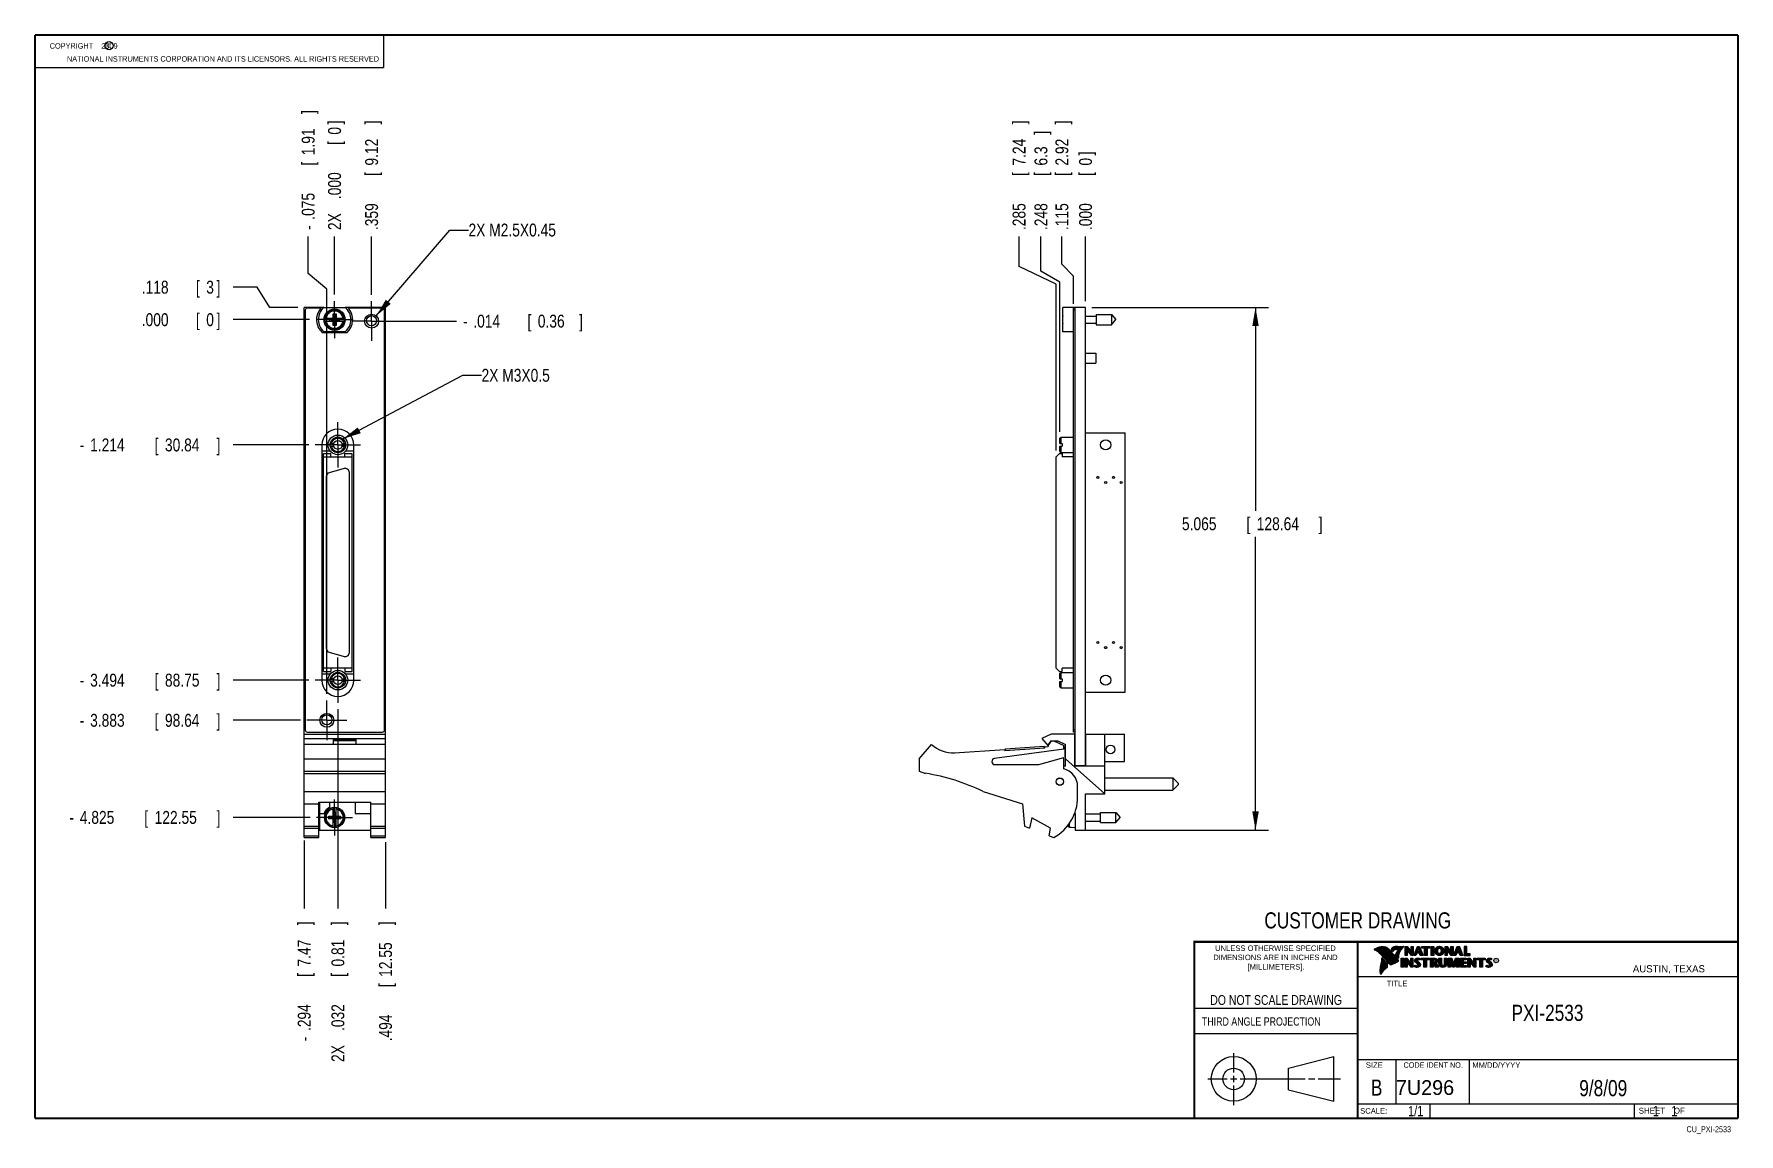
# Model space of a CAD drawing. Header units: inches. Extents: x 0.2 to 16.8, y 0.1 to 10.8.
import ezdxf
from ezdxf.enums import TextEntityAlignment as Align

# ---------------------------------------------------------------- set-up
doc = ezdxf.new("R2010")
doc.units = ezdxf.units.IN
doc.header["$LTSCALE"] = 0.935
doc.header["$MEASUREMENT"] = 0
doc.linetypes.add('CENTER', pattern=[0.6, 0.375, -0.075, 0.075, -0.075])
doc.layers.get('0').update_dxf_attribs({"linetype": 'CONTINUOUS'})
for name, color, linetype in [('DEFAULT_1', 7, 'CENTER'), ('DETAIL', 7, 'CONTINUOUS'), ('DIMENSIONS', 7, 'CONTINUOUS')]:
    doc.layers.add(name, color=color, linetype=linetype)
doc.styles.get("Standard").update_dxf_attribs({"font": 'txt', "width": 0.8})
doc.dimstyles.new('DIMSTYLE_1', dxfattribs={"dimtxt": 0.125, "dimasz": 0.18, "dimexe": 0.18, "dimexo": 0.0625, "dimgap": 0.09, "dimtad": 0, "dimtih": 1, "dimtoh": 1, "dimdec": 3, "dimzin": 4, "dimdsep": 46, "dimtxsty": 'STANDARD', "dimblk": '_FILLED', "dimblk1": '_FILLED', "dimblk2": '_FILLED', "dimcen": 0.09, "dimadec": 0, "dimazin": 0, "dimtp": 0.001, "dimtm": 0.001, "dimtfac": 1, "dimtdec": 3, "dimtofl": 0, "dimtmove": 0, "dimatfit": 3, "dimldrblk": '_FILLED', "dimfxl": 1, "dimtolj": 1, "dimtzin": 4, "dimarcsym": 0})
doc.dimstyles.new('DIMSTYLE_2', dxfattribs={"dimtxt": 0.125, "dimasz": 0.18, "dimexe": 0.18, "dimexo": 0.0625, "dimgap": 0.09, "dimtad": 0, "dimtih": 1, "dimtoh": 1, "dimdec": 3, "dimzin": 4, "dimdsep": 46, "dimtxsty": 'STANDARD', "dimblk": '_FILLED', "dimblk1": '_FILLED', "dimblk2": '_FILLED', "dimcen": 0.09, "dimadec": 0, "dimazin": 0, "dimtp": 0.001, "dimtm": 0.001, "dimtfac": 1, "dimtdec": 3, "dimtofl": 0, "dimtmove": 0, "dimatfit": 3, "dimldrblk": '_FILLED', "dimfxl": 1, "dimtolj": 1, "dimtzin": 4, "dimarcsym": 0})

msp = doc.modelspace()

# ---------------------------------------------------------------- texts
at = {"color": 2, "linetype": 'CONTINUOUS', "width": 0.8}
for s, height, p in [('c', 0.053, (0.946, 10.6363)), ('NATIONAL INSTRUMENTS CORPORATION AND ITS LICENSORS. ALL RIGHTS RESERVED', 0.053, (0.5583, 10.5016)), ('THIRD ANGLE PROJECTION', 0.08, (11.5564, 1.1584))]:
    msp.add_text(s, height=height, dxfattribs=at).set_placement(p)
at = {"color": 7, "linetype": 'CONTINUOUS', "width": 0.8}
for s, height, p in [('CUSTOMER DRAWING', 0.15625, (13.0668, 2.1001)), ('DO NOT SCALE DRAWING', 0.095, (12.2754, 1.3592)), ('B', 0.1562, (13.2497, 0.4798))]:
    msp.add_text(s, height=height, dxfattribs=at).set_placement(p, align=Align.CENTER)
at = {"color": 2, "linetype": 'CONTINUOUS'}
for s, p in [('DIMENSIONS ARE IN INCHES AND', (12.2688, 1.7933)), ('UNLESS OTHERWISE SPECIFIED', (12.2688, 1.8819)), ('[MILLIMETERS].', (12.2746, 1.7015))]:
    msp.add_text(s, height=0.053254, dxfattribs=at).set_placement(p, align=Align.CENTER)
for s, height, p in [('R', 0.0217, (14.3971, 1.7782)), ('AUSTIN, TEXAS', 0.069617, (15.7327, 1.6745)), ('TITLE', 0.05325, (13.3474, 1.5397)), ('SIZE', 0.05325, (13.1451, 0.7494)), ('MM/DD/YYYY', 0.05325, (14.1765, 0.7494)), ('SCALE:', 0.05325, (13.0904, 0.3053)), ('SHEET    OF', 0.057262, (15.7892, 0.3052))]:
    msp.add_text(s, height=height, dxfattribs=at).set_placement(p)
at = {"color": 2, "linetype": 'CONTINUOUS', "width": 0.95}
msp.add_text('CODE IDENT NO.', height=0.053254, dxfattribs=at).set_placement((13.7978, 0.7494), align=Align.CENTER)
at = {"color": 7, "linetype": 'CONTINUOUS'}
msp.add_text('7U296', height=0.14316, dxfattribs=at).set_placement((13.4363, 0.4866))
at = {"color": 7, "linetype": 'CONTINUOUS', "width": 0.8}
msp.add_text('1/1', height=0.1, dxfattribs=at).set_placement((13.7025, 0.2805), align=Align.RIGHT)
at = {"color": 2, "linetype": 'CONTINUOUS', "width": 0.8}
msp.add_text('CU_PXI-2533', height=0.057262, dxfattribs=at).set_placement((16.6837, 0.1254), align=Align.RIGHT)
at = {"color": 2, "linetype": 'CONTINUOUS', "insert": (0.3125, 10.6805), "char_height": 0.053, "width": 0.8904, "attachment_point": 1}
msp.add_mtext('    COPYRIGHT    2009', dxfattribs=at)
at = {"color": 7, "linetype": 'CONTINUOUS'}
for s, insert, char_height, width, attachment_point in [('PXI-2533\\P ', (14.9051, 1.3603), 0.15625, 1, 2), ('9/8/09 ', (15.4455, 0.6307), 0.15625, 0.875, 2), ('    1    1', (15.8075, 0.3805), 0.1, 0.8, 1)]:
    msp.add_mtext(s, dxfattribs=dict(at, insert=insert, char_height=char_height, width=width, attachment_point=attachment_point))
at = {"layer": 'DETAIL', "color": 2, "linetype": 'CONTINUOUS', "width": 0.8}
for s, p in [('2X M2.5X0.45', (4.4494, 8.8068)), ('2X M3X0.5 ', (4.5758, 7.399))]:
    msp.add_text(s, height=0.125, dxfattribs=at).set_placement(p)

# ---------------------------------------------------------------- blocks, each defined once
blk = doc.blocks.new('_FILLED')
at = {"color": 0, "linetype": 'BYBLOCK'}
blk.add_solid([(0, 0), (-1, 0.174), (-1, -0.174)], dxfattribs=at)
blk = doc.blocks.new('*D0')
at = {"layer": 'DIMENSIONS', "color": 2, "linetype": 'CONTINUOUS'}
for p, q in [((10.491, 8.119), (12.201, 8.119)), ((12.076, 8.119), (12.076, 6.147)), ((12.076, 3.054), (12.076, 5.897)), ((10.392, 3.054), (12.201, 3.054))]:
    blk.add_line(p, q, dxfattribs=at)
at = {"layer": 'DIMENSIONS', "color": 2, "linetype": 'CONTINUOUS', "xscale": 0.18, "yscale": 0.18, "zscale": 0.18}
for p, rotation in [((12.076, 8.119), 90), ((12.076, 3.054), 270)]:
    blk.add_blockref('_FILLED', p, dxfattribs=dict(at, rotation=rotation))
at = {"layer": 'DIMENSIONS', "color": 2, "linetype": 'CONTINUOUS', "width": 0.8}
for s, p in [('5.065', (11.363, 5.96)), ('[', (11.988, 5.96)), ('128.64', (12.088, 5.96)), (']', (12.688, 5.96))]:
    blk.add_text(s, height=0.125, dxfattribs=at).set_placement(p)
blk = doc.blocks.new('*D1')
at = {"layer": 'DIMENSIONS', "color": 2, "linetype": 'CONTINUOUS'}
for p, q in [((10.199, 8.54), (10.199, 8.807)), ((10.313, 8.423), (10.199, 8.54)), ((10.313, 8.155), (10.313, 8.423))]:
    blk.add_line(p, q, dxfattribs=at)
at = {"layer": 'DIMENSIONS', "color": 2, "linetype": 'CONTINUOUS', "width": 0.8}
for s, p in [(']', (10.262, 9.894)), ('2.92', (10.262, 9.494)), ('[', (10.262, 9.394)), ('.115', (10.262, 8.869))]:
    blk.add_text(s, height=0.125, rotation=90, dxfattribs=at).set_placement(p)
blk = doc.blocks.new('*D2')
at = {"layer": 'DIMENSIONS', "color": 2, "linetype": 'CONTINUOUS'}
for p, q in [((9.996, 8.47), (9.996, 8.807)), ((10.18, 8.364), (9.996, 8.47)), ((10.18, 6.913), (10.18, 8.364))]:
    blk.add_line(p, q, dxfattribs=at)
at = {"layer": 'DIMENSIONS', "color": 2, "linetype": 'CONTINUOUS', "width": 0.8}
for s, p in [(']', (10.059, 9.794)), ('6.3', (10.059, 9.494)), ('[', (10.059, 9.394)), ('.248', (10.059, 8.869))]:
    blk.add_text(s, height=0.125, rotation=90, dxfattribs=at).set_placement(p)
blk = doc.blocks.new('*D3')
at = {"layer": 'DIMENSIONS', "color": 2, "linetype": 'CONTINUOUS'}
blk.add_line((10.428, 8.181), (10.428, 8.807), dxfattribs=at)
at = {"layer": 'DIMENSIONS', "color": 2, "linetype": 'CONTINUOUS', "width": 0.8}
for s, p in [(']', (10.491, 9.594)), ('[', (10.491, 9.394)), ('0', (10.491, 9.494)), ('.000', (10.491, 8.869))]:
    blk.add_text(s, height=0.125, rotation=90, dxfattribs=at).set_placement(p)
blk = doc.blocks.new('*D4')
at = {"layer": 'DIMENSIONS', "color": 2, "linetype": 'CONTINUOUS'}
for p, q in [((2.401, 8.316), (2.17, 8.316)), ((2.523, 8.119), (2.401, 8.316)), ((2.795, 8.119), (2.523, 8.119))]:
    blk.add_line(p, q, dxfattribs=at)
at = {"layer": 'DIMENSIONS', "color": 2, "linetype": 'CONTINUOUS', "width": 0.8}
for s, p in [('.118', (1.283, 8.253)), ('[', (1.808, 8.253)), ('3', (1.908, 8.253)), (']', (2.008, 8.253))]:
    blk.add_text(s, height=0.125, dxfattribs=at).set_placement(p)
blk = doc.blocks.new('*D5')
at = {"layer": 'DIMENSIONS', "color": 2, "linetype": 'CONTINUOUS'}
blk.add_line((3.573, 7.987), (4.333, 7.987), dxfattribs=at)
at = {"layer": 'DIMENSIONS', "color": 2, "linetype": 'CONTINUOUS', "width": 0.8}
for s, p in [('-', (4.396, 7.924)), ('.014', (4.496, 7.924)), ('[', (5.021, 7.924)), ('0.36', (5.121, 7.924)), (']', (5.521, 7.924))]:
    blk.add_text(s, height=0.125, dxfattribs=at).set_placement(p)
blk = doc.blocks.new('*D6')
at = {"layer": 'DIMENSIONS', "color": 2, "linetype": 'CONTINUOUS'}
blk.add_line((2.901, 6.787), (2.17, 6.787), dxfattribs=at)
at = {"layer": 'DIMENSIONS', "color": 2, "linetype": 'CONTINUOUS', "width": 0.8}
for s, p in [('-', (0.683, 6.724)), ('1.214', (0.783, 6.724)), ('[', (1.408, 6.724)), ('30.84', (1.508, 6.724)), (']', (2.008, 6.724))]:
    blk.add_text(s, height=0.125, dxfattribs=at).set_placement(p)
blk = doc.blocks.new('*D7')
at = {"layer": 'DIMENSIONS', "color": 2, "linetype": 'CONTINUOUS'}
blk.add_line((2.901, 4.507), (2.17, 4.507), dxfattribs=at)
at = {"layer": 'DIMENSIONS', "color": 2, "linetype": 'CONTINUOUS', "width": 0.8}
for s, p in [('-', (0.683, 4.444)), ('3.494', (0.783, 4.444)), ('[', (1.408, 4.444)), ('88.75', (1.508, 4.444)), (']', (2.008, 4.444))]:
    blk.add_text(s, height=0.125, dxfattribs=at).set_placement(p)
blk = doc.blocks.new('*D8')
at = {"layer": 'DIMENSIONS', "color": 2, "linetype": 'CONTINUOUS'}
blk.add_line((2.822, 4.118), (2.17, 4.118), dxfattribs=at)
at = {"layer": 'DIMENSIONS', "color": 2, "linetype": 'CONTINUOUS', "width": 0.8}
for s, p in [('3.883', (0.783, 4.055)), ('[', (1.408, 4.055)), ('98.64', (1.508, 4.055)), (']', (2.008, 4.055)), ('-', (0.683, 4.055))]:
    blk.add_text(s, height=0.125, dxfattribs=at).set_placement(p)
blk = doc.blocks.new('*D9')
at = {"layer": 'DIMENSIONS', "color": 2, "linetype": 'CONTINUOUS'}
blk.add_line((2.915, 3.176), (2.17, 3.176), dxfattribs=at)
at = {"layer": 'DIMENSIONS', "color": 2, "linetype": 'CONTINUOUS', "width": 0.8}
for s, p in [('-', (0.583, 3.114)), ('4.825', (0.683, 3.114)), ('[', (1.308, 3.114)), ('122.55', (1.408, 3.114)), (']', (2.008, 3.114))]:
    blk.add_text(s, height=0.125, dxfattribs=at).set_placement(p)
blk = doc.blocks.new('*D10')
at = {"layer": 'DIMENSIONS', "color": 2, "linetype": 'CONTINUOUS'}
blk.add_line((2.909, 8.001), (2.17, 8.001), dxfattribs=at)
at = {"layer": 'DIMENSIONS', "color": 2, "linetype": 'CONTINUOUS', "width": 0.8}
for s, p in [('.000', (1.283, 7.938)), ('[', (1.808, 7.938)), ('0', (1.908, 7.938)), (']', (2.008, 7.938))]:
    blk.add_text(s, height=0.125, dxfattribs=at).set_placement(p)
blk = doc.blocks.new('*D11')
at = {"layer": 'DIMENSIONS', "color": 2, "linetype": 'CONTINUOUS'}
blk.add_line((3.511, 8.242), (3.511, 8.807), dxfattribs=at)
at = {"layer": 'DIMENSIONS', "color": 2, "linetype": 'CONTINUOUS', "width": 0.8}
for s, p in [(']', (3.573, 9.894)), ('9.12', (3.573, 9.494)), ('[', (3.573, 9.394)), ('.359', (3.573, 8.869))]:
    blk.add_text(s, height=0.125, rotation=90, dxfattribs=at).set_placement(p)
blk = doc.blocks.new('*D12')
at = {"layer": 'DIMENSIONS', "color": 2, "linetype": 'CONTINUOUS'}
for p, q in [((2.896, 8.447), (2.896, 8.807)), ((3.077, 8.295), (2.896, 8.447)), ((3.077, 4.373), (3.077, 8.295))]:
    blk.add_line(p, q, dxfattribs=at)
at = {"layer": 'DIMENSIONS', "color": 2, "linetype": 'CONTINUOUS', "width": 0.8}
for s, p in [(']', (2.958, 9.994)), ('1.91', (2.958, 9.594)), ('[', (2.958, 9.494)), ('.075', (2.958, 8.969)), ('-', (2.958, 8.869))]:
    blk.add_text(s, height=0.125, rotation=90, dxfattribs=at).set_placement(p)
blk = doc.blocks.new('*D13')
at = {"layer": 'DIMENSIONS', "color": 2, "linetype": 'CONTINUOUS'}
blk.add_line((3.152, 8.243), (3.152, 8.807), dxfattribs=at)
at = {"layer": 'DIMENSIONS', "color": 2, "linetype": 'CONTINUOUS', "width": 0.8}
for s, p in [(']', (3.214, 9.894)), ('0', (3.214, 9.794)), ('[', (3.214, 9.694)), ('.000', (3.214, 9.169)), ('2X ', (3.214, 8.869))]:
    blk.add_text(s, height=0.125, rotation=90, dxfattribs=at).set_placement(p)
blk = doc.blocks.new('*D14')
at = {"layer": 'DIMENSIONS', "color": 2, "linetype": 'CONTINUOUS'}
blk.add_line((3.184, 4.224), (3.184, 2.294), dxfattribs=at)
at = {"layer": 'DIMENSIONS', "color": 2, "linetype": 'CONTINUOUS', "width": 0.8}
for s, p in [(']', (3.246, 2.131)), ('0.81', (3.246, 1.731)), ('[', (3.246, 1.631)), ('.032', (3.246, 1.106)), ('2X ', (3.246, 0.806))]:
    blk.add_text(s, height=0.125, rotation=90, dxfattribs=at).set_placement(p)
blk = doc.blocks.new('*D15')
at = {"layer": 'DIMENSIONS', "color": 2, "linetype": 'CONTINUOUS'}
blk.add_line((2.858, 2.953), (2.858, 2.294), dxfattribs=at)
at = {"layer": 'DIMENSIONS', "color": 2, "linetype": 'CONTINUOUS', "width": 0.8}
for s, p in [(']', (2.92, 2.131)), ('7.47', (2.92, 1.731)), ('[', (2.92, 1.631)), ('.294', (2.92, 1.106)), ('-', (2.92, 1.006))]:
    blk.add_text(s, height=0.125, rotation=90, dxfattribs=at).set_placement(p)
blk = doc.blocks.new('*D16')
at = {"layer": 'DIMENSIONS', "color": 2, "linetype": 'CONTINUOUS'}
blk.add_line((3.646, 2.938), (3.646, 2.294), dxfattribs=at)
at = {"layer": 'DIMENSIONS', "color": 2, "linetype": 'CONTINUOUS', "width": 0.8}
for s, p in [(']', (3.708, 2.131)), ('12.55', (3.708, 1.631)), ('[', (3.708, 1.531)), ('.494', (3.708, 1.006))]:
    blk.add_text(s, height=0.125, rotation=90, dxfattribs=at).set_placement(p)
blk = doc.blocks.new('*D17')
at = {"layer": 'DIMENSIONS', "color": 2, "linetype": 'CONTINUOUS'}
for p, q in [((9.784, 8.516), (9.784, 8.807)), ((10.143, 8.345), (9.784, 8.516)), ((10.143, 6.733), (10.143, 8.345))]:
    blk.add_line(p, q, dxfattribs=at)
at = {"layer": 'DIMENSIONS', "color": 2, "linetype": 'CONTINUOUS', "width": 0.8}
for s, p in [(']', (9.847, 9.894)), ('7.24', (9.847, 9.494)), ('[', (9.847, 9.394)), ('.285', (9.847, 8.869))]:
    blk.add_text(s, height=0.125, rotation=90, dxfattribs=at).set_placement(p)

# ---------------------------------------------------------------- dimensions: what is measured, and where the dimension line sits
at = {"layer": 'DIMENSIONS', "color": 2, "linetype": 'CONTINUOUS'}
for feature_location, offset, dtype, origin, text, picture, middle in [((3.0768, 4.3726), (-0.1812, 4.4343), 0, (3.1518, 8.1808), '-<>', '*D12', (2.8956, 9.4818)), ((3.1517874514, 8.2433310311), (0, 0.5635), 1, (3.1517874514, 8.1808310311), '2X <>', '*D13', (3.1517874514, 9.4318310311)), ((2.9153, 3.1761), (-0.745, 0), 0, (2.9718, 8.0008), '-<>', '*D9', (1.3453, 3.1761)), ((2.9013, 6.7868), (-0.731, 0), 0, (2.9718, 8.0008), '-<>', '*D6', (1.3953, 6.7868)), ((2.9013, 4.5068), (-0.731, 0), 0, (2.9718, 8.0008), '-<>', '*D7', (1.3953, 4.5068)), ((2.8218, 4.1176), (-0.6515, 0), 0, (2.9718, 8.0008), '-<>', '*D8', (1.3953, 4.1176)), ((2.8578, 2.9535), (0, -0.6599), 1, (3.1518, 8.0008), '-<>', '*D15', (2.8578, 1.6186)), ((3.1838, 4.2243), (0, -1.9307), 1, (3.1518, 8.0008), '2X <>', '*D14', (3.1838, 1.5186)), ((3.5733, 7.9866), (0.76, 0), 0, (3.1518, 8.0008), '-<>', '*D5', (5.0083, 7.9866))]:
    dim = msp.add_ordinate_dim(feature_location=feature_location, offset=offset, dtype=dtype, origin=origin, text=text, dimstyle='DIMSTYLE_2', dxfattribs=at)
    dim.commit()
    dim.dimension.update_dxf_attribs({"geometry": picture, "text_midpoint": middle})
for feature_location, offset, dtype, origin, picture, middle in [((3.5108, 8.2416), (0, 0.5653), 1, (3.1518, 8.1808), '*D11', (3.5108, 9.4318)), ((10.1433, 6.7332), (-0.359, 2.0736), 0, (10.4283, 8.1188), '*D17', (9.7843, 9.4318)), ((10.3132828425, 8.1553310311), (-0.1140322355, 0.6515), 0, (10.4282828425, 8.1188310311), '*D1', (10.199250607, 9.4318310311)), ((10.1802828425, 6.9133310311), (-0.1839133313, 1.8935), 0, (10.4282828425, 8.1188310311), '*D2', (9.9963695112, 9.3818310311)), ((10.4282828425, 8.1813310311), (0, 0.6255), 1, (10.4282828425, 8.1188310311), '*D3', (10.4282828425, 9.2818310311)), ((2.7953, 8.1188), (-0.625, 0.1971), 0, (2.9718, 8.0008), '*D4', (1.6953, 8.316)), ((2.9092874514, 8.0008310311), (-0.739, 0), 0, (2.9717874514, 8.0008310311), '*D10', (1.6952874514, 8.0008310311)), ((3.6458, 2.9379), (0, -0.6442), 1, (3.1518, 8.0008), '*D16', (3.6458, 1.6186))]:
    dim = msp.add_ordinate_dim(feature_location=feature_location, offset=offset, dtype=dtype, origin=origin, dimstyle='DIMSTYLE_2', dxfattribs=at)
    dim.commit()
    dim.dimension.update_dxf_attribs({"geometry": picture, "text_midpoint": middle})
dim = msp.add_linear_dim(base=(12.0758, 8.1188), p1=(10.3923, 3.0541), p2=(10.4908, 8.1188), angle=90, dimstyle='DIMSTYLE_1', dxfattribs=at)
dim.commit()
dim.dimension.update_dxf_attribs({"geometry": '*D0', "text_midpoint": (12.0758, 6.0225), "dimtype": 160})

# ---------------------------------------------------------------- linework, layer by layer
at = {"color": 2, "linetype": 'CONTINUOUS'}
for p, q in [((0.25, 10.7586), (3.625, 10.7586)), ((0.25, 10.7586), (0.25, 10.4456)), ((3.625, 10.7586), (3.625, 10.4456)), ((0.25, 10.4456), (3.625, 10.4456)), ((13.0652, 1.9695), (16.745, 1.9695)), ((13.0652, 1.9695), (13.0652, 0.2605)), ((13.2311, 1.8934), (13.2311, 1.8949)), ((13.2347, 1.8921), (13.2347, 1.8972)), ((13.2382, 1.8907), (13.2382, 1.8994)), ((13.2418, 1.8892), (13.2418, 1.9015)), ((13.2453, 1.8876), (13.2453, 1.9035)), ((13.2489, 1.8858), (13.2489, 1.9054)), ((13.2524, 1.8839), (13.2524, 1.9069)), ((13.256, 1.8818), (13.256, 1.9084)), ((13.2596, 1.8796), (13.2596, 1.9098)), ((13.2631, 1.8772), (13.2631, 1.9111)), ((13.2667, 1.8747), (13.2667, 1.9124)), ((13.2702, 1.872), (13.2702, 1.9135)), ((13.2738, 1.869), (13.2738, 1.9146)), ((13.2773, 1.8658), (13.2773, 1.9155)), ((13.2809, 1.8624), (13.2809, 1.9164)), ((13.2844, 1.8587), (13.2844, 1.9173)), ((13.288, 1.8549), (13.288, 1.9181)), ((13.2915, 1.851), (13.2915, 1.9188)), ((13.2951, 1.8471), (13.2951, 1.9194)), ((13.2987, 1.8431), (13.2987, 1.9198)), ((13.3022, 1.8391), (13.3022, 1.92)), ((13.3058, 1.8351), (13.3058, 1.9201)), ((13.3093, 1.8311), (13.3093, 1.9201)), ((13.3129, 1.827), (13.3129, 1.9199)), ((13.3164, 1.8229), (13.3164, 1.9196)), ((13.32, 1.8188), (13.32, 1.9192)), ((13.3235, 1.8146), (13.3235, 1.9186)), ((13.3271, 1.8104), (13.3271, 1.9179)), ((13.3306, 1.8062), (13.3306, 1.9172)), ((13.3342, 1.802), (13.3342, 1.9163)), ((13.3378, 1.7978), (13.3378, 1.9151)), ((13.3413, 1.7937), (13.3413, 1.9138)), ((13.3449, 1.7897), (13.3449, 1.9122)), ((13.3484, 1.7856), (13.3484, 1.9103)), ((13.352, 1.7817), (13.352, 1.9081)), ((13.3555, 1.7778), (13.3555, 1.9055)), ((13.3591, 1.7739), (13.3591, 1.9026)), ((13.3626, 1.7701), (13.3626, 1.8991)), ((13.3662, 1.7663), (13.3662, 1.8952)), ((13.3697, 1.7625), (13.3697, 1.8915)), ((13.3733, 1.7588), (13.3733, 1.8878)), ((13.3769, 1.7556), (13.3769, 1.8841)), ((13.3804, 1.7529), (13.3804, 1.8803)), ((13.384, 1.7512), (13.384, 1.8766)), ((13.3875, 1.7509), (13.3875, 1.8728)), ((13.4022, 1.878), (13.3901, 1.8922)), ((13.3911, 1.7518), (13.3911, 1.8691)), ((13.4029, 1.881), (13.3927, 1.893)), ((13.3946, 1.8908), (13.3946, 1.8999)), ((13.3946, 1.7533), (13.3946, 1.8653)), ((13.3982, 1.8866), (13.3982, 1.9062)), ((13.3982, 1.7548), (13.3982, 1.8615)), ((13.4017, 1.8824), (13.4017, 1.9101)), ((13.4017, 1.7563), (13.4017, 1.8574)), ((13.4053, 1.8823), (13.4053, 1.9129)), ((13.4053, 1.7578), (13.4053, 1.8531)), ((13.4088, 1.8844), (13.4088, 1.915)), ((13.4088, 1.7593), (13.4088, 1.8488)), ((13.4124, 1.887), (13.4124, 1.9167)), ((13.4124, 1.7609), (13.4124, 1.8445)), ((13.4159, 1.89), (13.4159, 1.9182)), ((13.4159, 1.7625), (13.4159, 1.8402)), ((13.4195, 1.8937), (13.4195, 1.9193)), ((13.4195, 1.7641), (13.4195, 1.8359)), ((13.4231, 1.8964), (13.4231, 1.9203)), ((13.4231, 1.7657), (13.4231, 1.8316)), ((13.4266, 1.8982), (13.4266, 1.9209)), ((13.4266, 1.7674), (13.4266, 1.8273)), ((13.4302, 1.8995), (13.4302, 1.9214)), ((13.4302, 1.7691), (13.4302, 1.823)), ((13.4414, 1.8328), (13.4319, 1.8437)), ((13.4337, 1.8997), (13.4337, 1.922)), ((13.4337, 1.7708), (13.4337, 1.8187)), ((13.4433, 1.8344), (13.4349, 1.844)), ((13.4373, 1.8991), (13.4373, 1.9224)), ((13.4373, 1.8413), (13.4373, 1.8491)), ((13.4408, 1.898), (13.4408, 1.9228)), ((13.4408, 1.8372), (13.4408, 1.8572)), ((13.4444, 1.8972), (13.4444, 1.9231)), ((13.4444, 1.8331), (13.4444, 1.8665)), ((13.4479, 1.8969), (13.4479, 1.9234)), ((13.4479, 1.8288), (13.4479, 1.873)), ((13.4515, 1.8966), (13.4515, 1.9236)), ((13.4515, 1.8247), (13.4515, 1.8764)), ((13.4529, 1.9261), (13.5132, 1.9271)), ((13.453, 1.9236), (13.5067, 1.9245)), ((13.455, 1.8965), (13.455, 1.9237)), ((13.455, 1.8207), (13.455, 1.878)), ((13.4586, 1.8964), (13.4586, 1.9237)), ((13.4586, 1.8303), (13.4586, 1.879)), ((13.4622, 1.8957), (13.4622, 1.9238)), ((13.4622, 1.8535), (13.4622, 1.8795)), ((13.4657, 1.8935), (13.4657, 1.9238)), ((13.4657, 1.8636), (13.4657, 1.8798)), ((13.4693, 1.872), (13.4693, 1.9239)), ((13.4728, 1.8794), (13.4728, 1.9239)), ((13.4764, 1.8859), (13.4764, 1.924)), ((13.4799, 1.8919), (13.4799, 1.924)), ((13.4835, 1.8973), (13.4835, 1.9241)), ((13.487, 1.9023), (13.487, 1.9242)), ((13.4906, 1.9069), (13.4906, 1.9242)), ((13.4941, 1.9112), (13.4941, 1.9243)), ((13.4977, 1.9153), (13.4977, 1.9243)), ((13.5013, 1.9191), (13.5013, 1.9244)), ((13.5261, 1.9263), (13.5451, 1.9263)), ((13.5261, 1.839), (13.5261, 1.9263)), ((13.5466, 1.839), (13.5261, 1.839)), ((13.5286, 1.9237), (13.5439, 1.9237)), ((13.5286, 1.8415), (13.5286, 1.9237)), ((13.5441, 1.8415), (13.5286, 1.8415)), ((13.5332, 1.8415), (13.5332, 1.9237)), ((13.5367, 1.8415), (13.5367, 1.9237)), ((13.5402, 1.8415), (13.5402, 1.9237)), ((13.5441, 1.8976), (13.5437, 1.9237)), ((13.5439, 1.9237), (13.5854, 1.869)), ((13.5873, 1.8415), (13.5441, 1.8976)), ((13.5441, 1.8976), (13.5441, 1.8415)), ((13.5451, 1.9263), (13.5829, 1.8765)), ((13.586, 1.839), (13.5466, 1.8902)), ((13.5466, 1.8902), (13.5466, 1.839)), ((13.5471, 1.8936), (13.5471, 1.9194)), ((13.5506, 1.8891), (13.5506, 1.9149)), ((13.5541, 1.8846), (13.5541, 1.9103)), ((13.5576, 1.8801), (13.5576, 1.9057)), ((13.561, 1.8756), (13.561, 1.9011)), ((13.5645, 1.8711), (13.5645, 1.8965)), ((13.568, 1.8665), (13.568, 1.8919)), ((13.5715, 1.862), (13.5715, 1.8874)), ((13.575, 1.8575), (13.575, 1.8828)), ((13.5784, 1.853), (13.5784, 1.8782)), ((13.5819, 1.8485), (13.5819, 1.8736)), ((13.5829, 1.9263), (13.6036, 1.9263)), ((13.5829, 1.8765), (13.5829, 1.9263)), ((13.5854, 1.9237), (13.6011, 1.9237)), ((13.5854, 1.869), (13.5854, 1.9237)), ((13.5854, 1.844), (13.5854, 1.869)), ((13.6036, 1.839), (13.586, 1.839)), ((13.6011, 1.8415), (13.5873, 1.8415)), ((13.5889, 1.8415), (13.5889, 1.9237)), ((13.5923, 1.8415), (13.5923, 1.9237)), ((13.5958, 1.8415), (13.5958, 1.9237)), ((13.5993, 1.8415), (13.5993, 1.9237)), ((13.6011, 1.9237), (13.6011, 1.8415)), ((13.6036, 1.9263), (13.6036, 1.839)), ((13.6088, 1.839), (13.6444, 1.9262)), ((13.6294, 1.839), (13.6088, 1.839)), ((13.6125, 1.8415), (13.6461, 1.9237)), ((13.6277, 1.8415), (13.6125, 1.8415)), ((13.6167, 1.8415), (13.6167, 1.8516)), ((13.6201, 1.8415), (13.6201, 1.8601)), ((13.6236, 1.8415), (13.6236, 1.8686)), ((13.6271, 1.8415), (13.6271, 1.8771)), ((13.6361, 1.8623), (13.6277, 1.8415)), ((13.6378, 1.8598), (13.6294, 1.839)), ((13.6306, 1.8486), (13.6306, 1.8857)), ((13.634, 1.8573), (13.634, 1.8942)), ((13.6665, 1.8623), (13.6361, 1.8623)), ((13.6375, 1.8623), (13.6375, 1.9027)), ((13.6647, 1.8598), (13.6378, 1.8598)), ((13.6388, 1.8711), (13.65, 1.9073)), ((13.6639, 1.8711), (13.6388, 1.8711)), ((13.641, 1.8781), (13.641, 1.9112)), ((13.641, 1.8623), (13.641, 1.8711)), ((13.6423, 1.8736), (13.6519, 1.9048)), ((13.6606, 1.8736), (13.6423, 1.8736)), ((13.6444, 1.9262), (13.6664, 1.9262)), ((13.6445, 1.8893), (13.6445, 1.9197)), ((13.6445, 1.8623), (13.6445, 1.8711)), ((13.6461, 1.9237), (13.6647, 1.9237)), ((13.6479, 1.9006), (13.6479, 1.9237)), ((13.6479, 1.8623), (13.6479, 1.8711)), ((13.65, 1.9073), (13.6541, 1.9073)), ((13.6514, 1.9073), (13.6514, 1.9237)), ((13.6514, 1.8623), (13.6514, 1.8711)), ((13.6519, 1.9048), (13.6521, 1.9048)), ((13.6521, 1.9048), (13.6606, 1.8736)), ((13.6541, 1.9073), (13.6639, 1.8711)), ((13.6549, 1.9043), (13.6549, 1.9237)), ((13.6549, 1.8623), (13.6549, 1.8711)), ((13.6584, 1.8915), (13.6584, 1.9237)), ((13.6584, 1.8623), (13.6584, 1.8711)), ((13.6618, 1.8787), (13.6618, 1.9237)), ((13.6618, 1.8623), (13.6618, 1.8711)), ((13.6647, 1.9237), (13.6959, 1.8415)), ((13.6717, 1.839), (13.6647, 1.8598)), ((13.6653, 1.8623), (13.6653, 1.922)), ((13.6664, 1.9262), (13.6995, 1.839)), ((13.6735, 1.8415), (13.6665, 1.8623)), ((13.6688, 1.8555), (13.6688, 1.9128)), ((13.6995, 1.839), (13.6717, 1.839)), ((13.6723, 1.8452), (13.6723, 1.9037)), ((13.6959, 1.8415), (13.6735, 1.8415)), ((13.6757, 1.8415), (13.6757, 1.8945)), ((13.6792, 1.8415), (13.6792, 1.8854)), ((13.6827, 1.8415), (13.6827, 1.8762)), ((13.6862, 1.8415), (13.6862, 1.8671)), ((13.6866, 1.9262), (13.7634, 1.9262)), ((13.6866, 1.9099), (13.6866, 1.9262)), ((13.7118, 1.9099), (13.6866, 1.9099)), ((13.6891, 1.9237), (13.7609, 1.9237)), ((13.6891, 1.9125), (13.6891, 1.9237)), ((13.7143, 1.9125), (13.6891, 1.9125)), ((13.6896, 1.8415), (13.6896, 1.8579)), ((13.6931, 1.9125), (13.6931, 1.9237)), ((13.6931, 1.8415), (13.6931, 1.8488)), ((13.6966, 1.9125), (13.6966, 1.9237)), ((13.7001, 1.9125), (13.7001, 1.9237)), ((13.7035, 1.9125), (13.7035, 1.9237)), ((13.707, 1.9125), (13.707, 1.9237)), ((13.7105, 1.9125), (13.7105, 1.9237)), ((13.7118, 1.839), (13.7118, 1.9099)), ((13.7382, 1.839), (13.7118, 1.839)), ((13.7143, 1.9125), (13.714, 1.9237)), ((13.7143, 1.8415), (13.7143, 1.9125)), ((13.7357, 1.8415), (13.7143, 1.8415)), ((13.7174, 1.8415), (13.7174, 1.9237)), ((13.7209, 1.8415), (13.7209, 1.9237)), ((13.7244, 1.8415), (13.7244, 1.9237)), ((13.7279, 1.8415), (13.7279, 1.9237)), ((13.7313, 1.8415), (13.7313, 1.9237)), ((13.7357, 1.9125), (13.7348, 1.9237)), ((13.7609, 1.9125), (13.7357, 1.9125)), ((13.7357, 1.9125), (13.7357, 1.8415)), ((13.7634, 1.9099), (13.7382, 1.9099)), ((13.7382, 1.9099), (13.7382, 1.839)), ((13.7383, 1.9125), (13.7383, 1.9237)), ((13.7418, 1.9125), (13.7418, 1.9237)), ((13.7452, 1.9125), (13.7452, 1.9237)), ((13.7487, 1.9125), (13.7487, 1.9237)), ((13.7522, 1.9125), (13.7522, 1.9237)), ((13.7557, 1.9125), (13.7557, 1.9237)), ((13.7591, 1.9125), (13.7591, 1.9237)), ((13.7609, 1.9237), (13.7609, 1.9125)), ((13.7634, 1.9262), (13.7634, 1.9099)), ((13.7768, 1.9262), (13.8031, 1.9262)), ((13.7768, 1.839), (13.7768, 1.9262)), ((13.8031, 1.839), (13.7768, 1.839)), ((13.7794, 1.9237), (13.8006, 1.9237)), ((13.7794, 1.8415), (13.7794, 1.9237)), ((13.8006, 1.8415), (13.7794, 1.8415)), ((13.7835, 1.8415), (13.7835, 1.9237)), ((13.787, 1.8415), (13.787, 1.9237)), ((13.7904, 1.8415), (13.7904, 1.9237)), ((13.7939, 1.8415), (13.7939, 1.9237)), ((13.7974, 1.8415), (13.7974, 1.9237)), ((13.8006, 1.9237), (13.8006, 1.8415)), ((13.8031, 1.9262), (13.8031, 1.839)), ((13.8154, 1.8853), (13.8155, 1.8871)), ((13.8154, 1.8834), (13.8154, 1.8853)), ((13.8154, 1.8816), (13.8154, 1.8834)), ((13.8155, 1.8797), (13.8154, 1.8816)), ((13.8155, 1.8871), (13.8157, 1.8889)), ((13.8157, 1.8779), (13.8155, 1.8797)), ((13.8157, 1.8889), (13.8159, 1.8907)), ((13.8159, 1.876), (13.8157, 1.8779)), ((13.8159, 1.8907), (13.8161, 1.8924)), ((13.8162, 1.8742), (13.8159, 1.876)), ((13.8161, 1.8924), (13.8165, 1.8941)), ((13.8166, 1.8724), (13.8162, 1.8742)), ((13.8165, 1.8941), (13.8169, 1.8958)), ((13.817, 1.8706), (13.8166, 1.8724)), ((13.8169, 1.8958), (13.8174, 1.8975)), ((13.8174, 1.8689), (13.817, 1.8706)), ((13.8174, 1.8975), (13.8179, 1.8991)), ((13.8179, 1.8672), (13.8174, 1.8689)), ((13.8179, 1.8991), (13.8185, 1.9006)), ((13.8179, 1.8852), (13.818, 1.8869)), ((13.8179, 1.8834), (13.8179, 1.8852)), ((13.818, 1.8817), (13.8179, 1.8834)), ((13.8185, 1.8655), (13.8179, 1.8672)), ((13.818, 1.8869), (13.8182, 1.8886)), ((13.8181, 1.8799), (13.818, 1.8817)), ((13.8182, 1.8781), (13.8181, 1.8799)), ((13.8182, 1.8886), (13.8184, 1.8903)), ((13.8184, 1.8764), (13.8182, 1.8781)), ((13.8184, 1.8903), (13.8186, 1.892)), ((13.8187, 1.8746), (13.8184, 1.8764)), ((13.8185, 1.9006), (13.8191, 1.9021)), ((13.8191, 1.8639), (13.8185, 1.8655)), ((13.8186, 1.892), (13.819, 1.8936)), ((13.8191, 1.8729), (13.8187, 1.8746)), ((13.819, 1.8936), (13.8193, 1.8952)), ((13.8191, 1.9021), (13.8198, 1.9036)), ((13.8194, 1.8712), (13.8191, 1.8729)), ((13.8198, 1.8623), (13.8191, 1.8639)), ((13.8193, 1.8952), (13.8198, 1.8967)), ((13.8199, 1.8696), (13.8194, 1.8712)), ((13.8198, 1.9036), (13.8206, 1.9051)), ((13.8198, 1.8967), (13.8203, 1.8982)), ((13.8205, 1.8607), (13.8198, 1.8623)), ((13.8204, 1.8679), (13.8199, 1.8696)), ((13.8203, 1.8982), (13.8208, 1.8997)), ((13.8209, 1.8664), (13.8204, 1.8679)), ((13.8213, 1.8592), (13.8205, 1.8607)), ((13.8206, 1.9051), (13.8214, 1.9065)), ((13.8208, 1.8997), (13.8214, 1.9011)), ((13.8209, 1.8664), (13.8208, 1.8997)), ((13.8215, 1.8648), (13.8209, 1.8664)), ((13.8221, 1.8578), (13.8213, 1.8592)), ((13.8214, 1.9065), (13.8223, 1.9079)), ((13.8214, 1.9011), (13.8221, 1.9025)), ((13.8221, 1.8633), (13.8215, 1.8648)), ((13.8221, 1.9025), (13.8228, 1.9038)), ((13.8228, 1.8619), (13.8221, 1.8633)), ((13.823, 1.8563), (13.8221, 1.8578)), ((13.8223, 1.9079), (13.8232, 1.9092)), ((13.8228, 1.9038), (13.8236, 1.9052)), ((13.8235, 1.8604), (13.8228, 1.8619)), ((13.8239, 1.855), (13.823, 1.8563)), ((13.8232, 1.9092), (13.8243, 1.9106)), ((13.8243, 1.8591), (13.8235, 1.8604)), ((13.8236, 1.9052), (13.8244, 1.9065)), ((13.8249, 1.8536), (13.8239, 1.855)), ((13.8243, 1.9106), (13.8253, 1.9119)), ((13.8243, 1.8591), (13.8244, 1.9065)), ((13.8251, 1.8577), (13.8243, 1.8591)), ((13.8244, 1.9065), (13.8253, 1.9077)), ((13.826, 1.8523), (13.8249, 1.8536)), ((13.826, 1.8564), (13.8251, 1.8577)), ((13.8253, 1.9119), (13.8265, 1.9132)), ((13.8253, 1.9077), (13.8262, 1.909)), ((13.8269, 1.8552), (13.826, 1.8564)), ((13.8271, 1.8511), (13.826, 1.8523)), ((13.8262, 1.909), (13.8273, 1.9102)), ((13.8265, 1.9132), (13.8276, 1.9144)), ((13.8279, 1.854), (13.8269, 1.8552)), ((13.8282, 1.8499), (13.8271, 1.8511)), ((13.8273, 1.9102), (13.8283, 1.9114)), ((13.8276, 1.9144), (13.8288, 1.9156)), ((13.8279, 1.854), (13.8283, 1.9114)), ((13.8289, 1.8528), (13.8279, 1.854)), ((13.8294, 1.8487), (13.8282, 1.8499)), ((13.8283, 1.9114), (13.8294, 1.9126)), ((13.8288, 1.9156), (13.8301, 1.9167)), ((13.83, 1.8517), (13.8289, 1.8528)), ((13.8294, 1.9126), (13.8306, 1.9137)), ((13.8306, 1.8476), (13.8294, 1.8487)), ((13.8311, 1.8506), (13.83, 1.8517)), ((13.8301, 1.9167), (13.8314, 1.9178)), ((13.8306, 1.9137), (13.8318, 1.9148)), ((13.8319, 1.8466), (13.8306, 1.8476)), ((13.8311, 1.8506), (13.8318, 1.9148)), ((13.8323, 1.8496), (13.8311, 1.8506)), ((13.8314, 1.9178), (13.8327, 1.9188)), ((13.8318, 1.9148), (13.833, 1.9158)), ((13.8332, 1.8456), (13.8319, 1.8466)), ((13.8335, 1.8486), (13.8323, 1.8496)), ((13.8327, 1.9188), (13.834, 1.9198)), ((13.833, 1.9158), (13.8342, 1.9168)), ((13.8346, 1.8447), (13.8332, 1.8456)), ((13.8347, 1.8477), (13.8335, 1.8486)), ((13.834, 1.9198), (13.8354, 1.9207)), ((13.8342, 1.9168), (13.8355, 1.9177)), ((13.836, 1.8438), (13.8346, 1.8447)), ((13.8347, 1.8477), (13.8355, 1.9177)), ((13.836, 1.8468), (13.8347, 1.8477)), ((13.8354, 1.9207), (13.8368, 1.9215)), ((13.8355, 1.9177), (13.8368, 1.9185)), ((13.8373, 1.846), (13.836, 1.8468)), ((13.8374, 1.843), (13.836, 1.8438)), ((13.8368, 1.9215), (13.8382, 1.9223)), ((13.8368, 1.9185), (13.8381, 1.9193)), ((13.8386, 1.8452), (13.8373, 1.846)), ((13.839, 1.8423), (13.8374, 1.843)), ((13.8381, 1.9193), (13.8394, 1.92)), ((13.8386, 1.8452), (13.8381, 1.9193)), ((13.8382, 1.9223), (13.8397, 1.923)), ((13.84, 1.8445), (13.8386, 1.8452)), ((13.8405, 1.8416), (13.839, 1.8423)), ((13.8394, 1.92), (13.8408, 1.9207)), ((13.8397, 1.923), (13.8412, 1.9237)), ((13.8397, 1.8857), (13.8398, 1.8868)), ((13.8397, 1.8845), (13.8397, 1.8857)), ((13.8397, 1.8833), (13.8397, 1.8845)), ((13.8397, 1.8821), (13.8397, 1.8833)), ((13.8397, 1.8809), (13.8397, 1.8821)), ((13.8398, 1.8796), (13.8397, 1.8809)), ((13.8398, 1.8868), (13.8399, 1.888)), ((13.8399, 1.8784), (13.8398, 1.8796)), ((13.8399, 1.888), (13.84, 1.8891)), ((13.84, 1.8773), (13.8399, 1.8784)), ((13.84, 1.8891), (13.8401, 1.8902)), ((13.8401, 1.8761), (13.84, 1.8773)), ((13.8415, 1.8439), (13.84, 1.8445)), ((13.8401, 1.8902), (13.8402, 1.8913)), ((13.8402, 1.8749), (13.8401, 1.8761)), ((13.8402, 1.8913), (13.8403, 1.8924)), ((13.8404, 1.8738), (13.8402, 1.8749)), ((13.8403, 1.8924), (13.8405, 1.8934)), ((13.8405, 1.8727), (13.8404, 1.8738)), ((13.8405, 1.8934), (13.8407, 1.8944)), ((13.8407, 1.8716), (13.8405, 1.8727)), ((13.8421, 1.8409), (13.8405, 1.8416)), ((13.8407, 1.8944), (13.8409, 1.8954)), ((13.841, 1.8706), (13.8407, 1.8716)), ((13.8408, 1.9207), (13.8422, 1.9213)), ((13.8409, 1.8954), (13.8411, 1.8963)), ((13.8412, 1.8696), (13.841, 1.8706)), ((13.8411, 1.8963), (13.8414, 1.8972)), ((13.8412, 1.9237), (13.8427, 1.9243)), ((13.8414, 1.8686), (13.8412, 1.8696)), ((13.8414, 1.8972), (13.8416, 1.8981)), ((13.8417, 1.8677), (13.8414, 1.8686)), ((13.8415, 1.8439), (13.8417, 1.8678)), ((13.843, 1.8433), (13.8415, 1.8439)), ((13.8416, 1.8981), (13.8419, 1.899)), ((13.842, 1.8667), (13.8417, 1.8677)), ((13.8419, 1.899), (13.8422, 1.8999)), ((13.842, 1.8991), (13.8422, 1.9213)), ((13.8423, 1.8658), (13.842, 1.8667)), ((13.8438, 1.8404), (13.8421, 1.8409)), ((13.8422, 1.9213), (13.8436, 1.9219)), ((13.8422, 1.8999), (13.8426, 1.9007)), ((13.8422, 1.8844), (13.8423, 1.8856)), ((13.8422, 1.8833), (13.8422, 1.8844)), ((13.8422, 1.8821), (13.8422, 1.8833)), ((13.8423, 1.8809), (13.8422, 1.8821)), ((13.8423, 1.8867), (13.8424, 1.8878)), ((13.8423, 1.8856), (13.8423, 1.8867)), ((13.8423, 1.8798), (13.8423, 1.8809)), ((13.8424, 1.8786), (13.8423, 1.8798)), ((13.8427, 1.865), (13.8423, 1.8658)), ((13.8424, 1.8878), (13.8425, 1.8889)), ((13.8425, 1.8775), (13.8424, 1.8786)), ((13.8425, 1.8889), (13.8426, 1.89)), ((13.8426, 1.8764), (13.8425, 1.8775)), ((13.8426, 1.9007), (13.843, 1.9016)), ((13.8426, 1.89), (13.8427, 1.891)), ((13.8427, 1.8753), (13.8426, 1.8764)), ((13.8427, 1.9243), (13.8443, 1.9248)), ((13.8427, 1.891), (13.8428, 1.892)), ((13.8429, 1.8742), (13.8427, 1.8753)), ((13.8431, 1.8641), (13.8427, 1.865)), ((13.8428, 1.892), (13.843, 1.893)), ((13.843, 1.8731), (13.8429, 1.8742)), ((13.843, 1.9016), (13.8434, 1.9024)), ((13.843, 1.893), (13.8432, 1.8939)), ((13.8432, 1.8721), (13.843, 1.8731)), ((13.8445, 1.8428), (13.843, 1.8433)), ((13.8434, 1.8633), (13.8431, 1.8641)), ((13.8432, 1.8939), (13.8434, 1.8948)), ((13.8434, 1.8712), (13.8432, 1.8721)), ((13.8434, 1.9024), (13.8438, 1.9032)), ((13.8434, 1.8948), (13.8436, 1.8957)), ((13.8436, 1.8702), (13.8434, 1.8712)), ((13.8439, 1.8625), (13.8434, 1.8633)), ((13.8436, 1.9219), (13.8451, 1.9224)), ((13.8436, 1.8957), (13.8438, 1.8965)), ((13.8439, 1.8693), (13.8436, 1.8702)), ((13.8438, 1.9032), (13.8443, 1.904)), ((13.8438, 1.8965), (13.844, 1.8974)), ((13.8455, 1.8399), (13.8438, 1.8404)), ((13.8441, 1.8684), (13.8439, 1.8693)), ((13.8443, 1.8617), (13.8439, 1.8625)), ((13.844, 1.8974), (13.8443, 1.8982)), ((13.8444, 1.8676), (13.8441, 1.8684)), ((13.8443, 1.9248), (13.8459, 1.9253)), ((13.8443, 1.904), (13.8447, 1.9047)), ((13.8443, 1.8982), (13.8446, 1.899)), ((13.8448, 1.8609), (13.8443, 1.8617)), ((13.8447, 1.8667), (13.8444, 1.8676)), ((13.8462, 1.8423), (13.8445, 1.8428)), ((13.8446, 1.899), (13.8449, 1.8997)), ((13.8447, 1.9047), (13.8453, 1.9055)), ((13.845, 1.8659), (13.8447, 1.8667)), ((13.8453, 1.8602), (13.8448, 1.8609)), ((13.8449, 1.8997), (13.8453, 1.9005)), ((13.8454, 1.8651), (13.845, 1.8659)), ((13.8451, 1.9224), (13.8466, 1.9229)), ((13.8453, 1.9055), (13.8451, 1.9224)), ((13.8453, 1.9055), (13.8458, 1.9062)), ((13.8453, 1.9005), (13.8456, 1.9012)), ((13.8458, 1.8595), (13.8453, 1.8602)), ((13.8457, 1.8644), (13.8454, 1.8651)), ((13.8473, 1.8395), (13.8455, 1.8399)), ((13.8456, 1.9012), (13.846, 1.902)), ((13.8461, 1.8637), (13.8457, 1.8644)), ((13.8458, 1.9062), (13.8464, 1.9068)), ((13.8464, 1.8588), (13.8458, 1.8595)), ((13.846, 1.8424), (13.8458, 1.8595)), ((13.8459, 1.9253), (13.8476, 1.9257)), ((13.846, 1.902), (13.8464, 1.9027)), ((13.8465, 1.863), (13.8461, 1.8637)), ((13.8478, 1.8419), (13.8462, 1.8423)), ((13.8464, 1.9068), (13.847, 1.9074)), ((13.8464, 1.9027), (13.8468, 1.9033)), ((13.847, 1.8581), (13.8464, 1.8588)), ((13.8469, 1.8623), (13.8465, 1.863)), ((13.8466, 1.9229), (13.8481, 1.9233)), ((13.8468, 1.9033), (13.8473, 1.9039)), ((13.8473, 1.8617), (13.8469, 1.8623)), ((13.847, 1.9074), (13.8477, 1.908)), ((13.8477, 1.8575), (13.847, 1.8581)), ((13.8473, 1.9039), (13.8478, 1.9045)), ((13.8478, 1.8611), (13.8473, 1.8617)), ((13.8491, 1.8391), (13.8473, 1.8395)), ((13.8476, 1.9257), (13.8492, 1.9261)), ((13.8477, 1.908), (13.8483, 1.9086)), ((13.8483, 1.857), (13.8477, 1.8575)), ((13.8478, 1.9045), (13.8482, 1.9051)), ((13.8483, 1.8605), (13.8478, 1.8611)), ((13.8495, 1.8416), (13.8478, 1.8419)), ((13.8481, 1.9233), (13.8497, 1.9236)), ((13.8482, 1.9051), (13.8488, 1.9056)), ((13.8483, 1.9086), (13.849, 1.9091)), ((13.8488, 1.8599), (13.8483, 1.8605)), ((13.849, 1.8564), (13.8483, 1.857)), ((13.8488, 1.9056), (13.8493, 1.9061)), ((13.8494, 1.8594), (13.8488, 1.8599)), ((13.849, 1.9091), (13.8497, 1.9095)), ((13.8498, 1.8559), (13.849, 1.8564)), ((13.8509, 1.8388), (13.8491, 1.8391)), ((13.8492, 1.9261), (13.8509, 1.9264)), ((13.8493, 1.9061), (13.8498, 1.9065)), ((13.8499, 1.8589), (13.8494, 1.8594)), ((13.8495, 1.9094), (13.8495, 1.9236)), ((13.8495, 1.8416), (13.8495, 1.8561)), ((13.8513, 1.8413), (13.8495, 1.8416)), ((13.8497, 1.9236), (13.8513, 1.9239)), ((13.8497, 1.9095), (13.8505, 1.9099)), ((13.8498, 1.9065), (13.8504, 1.9069)), ((13.8505, 1.8555), (13.8498, 1.8559)), ((13.8505, 1.8585), (13.8499, 1.8589)), ((13.8504, 1.9069), (13.851, 1.9073)), ((13.8505, 1.9099), (13.8512, 1.9103)), ((13.8511, 1.8581), (13.8505, 1.8585)), ((13.8513, 1.8551), (13.8505, 1.8555)), ((13.8509, 1.9264), (13.8527, 1.9266)), ((13.8528, 1.8386), (13.8509, 1.8388)), ((13.851, 1.9073), (13.8516, 1.9077)), ((13.8518, 1.8577), (13.8511, 1.8581)), ((13.8512, 1.9103), (13.852, 1.9106)), ((13.8513, 1.9239), (13.853, 1.9241)), ((13.8521, 1.8547), (13.8513, 1.8551)), ((13.853, 1.8411), (13.8513, 1.8413)), ((13.8516, 1.9077), (13.8523, 1.908)), ((13.8524, 1.8574), (13.8518, 1.8577)), ((13.852, 1.9106), (13.8528, 1.9109)), ((13.853, 1.8544), (13.8521, 1.8547)), ((13.8523, 1.908), (13.8529, 1.9083)), ((13.8531, 1.8571), (13.8524, 1.8574)), ((13.8527, 1.9266), (13.8544, 1.9268)), ((13.8528, 1.9109), (13.8536, 1.9111)), ((13.8547, 1.8384), (13.8528, 1.8386)), ((13.8529, 1.9083), (13.8536, 1.9085)), ((13.853, 1.9241), (13.8546, 1.9243)), ((13.853, 1.9109), (13.853, 1.9241)), ((13.8538, 1.8542), (13.853, 1.8544)), ((13.853, 1.8411), (13.853, 1.8544)), ((13.8548, 1.841), (13.853, 1.8411)), ((13.8538, 1.8568), (13.8531, 1.8571)), ((13.8536, 1.9111), (13.8545, 1.9113)), ((13.8536, 1.9085), (13.8543, 1.9087)), ((13.8545, 1.8566), (13.8538, 1.8568)), ((13.8547, 1.854), (13.8538, 1.8542)), ((13.8543, 1.9087), (13.855, 1.9089)), ((13.8544, 1.9268), (13.8561, 1.9269)), ((13.8545, 1.9113), (13.8553, 1.9115)), ((13.8552, 1.8564), (13.8545, 1.8566)), ((13.8546, 1.9243), (13.8563, 1.9244)), ((13.8556, 1.8538), (13.8547, 1.854)), ((13.8565, 1.8384), (13.8547, 1.8384)), ((13.8566, 1.8409), (13.8548, 1.841)), ((13.855, 1.9089), (13.8557, 1.909)), ((13.8559, 1.8563), (13.8552, 1.8564)), ((13.8553, 1.9115), (13.8562, 1.9116)), ((13.8565, 1.8537), (13.8556, 1.8538)), ((13.8557, 1.909), (13.8565, 1.9091)), ((13.8567, 1.8562), (13.8559, 1.8563)), ((13.8561, 1.9269), (13.8579, 1.927)), ((13.8562, 1.9116), (13.8571, 1.9117)), ((13.8563, 1.9244), (13.8579, 1.9245)), ((13.8565, 1.9116), (13.8565, 1.9244)), ((13.8565, 1.9091), (13.8572, 1.9092)), ((13.8574, 1.8537), (13.8565, 1.8537)), ((13.8565, 1.8409), (13.8565, 1.8537)), ((13.8584, 1.8383), (13.8565, 1.8384)), ((13.8584, 1.8408), (13.8566, 1.8409)), ((13.8574, 1.8562), (13.8567, 1.8562)), ((13.8571, 1.9117), (13.858, 1.9117)), ((13.8572, 1.9092), (13.858, 1.9092)), ((13.8582, 1.8562), (13.8574, 1.8562)), ((13.8583, 1.8537), (13.8574, 1.8537)), ((13.8579, 1.927), (13.8596, 1.927)), ((13.8579, 1.9245), (13.8596, 1.9244)), ((13.858, 1.9117), (13.8589, 1.9117)), ((13.858, 1.9092), (13.8587, 1.9091)), ((13.8589, 1.8563), (13.8582, 1.8562)), ((13.8592, 1.8537), (13.8583, 1.8537)), ((13.8601, 1.8409), (13.8584, 1.8408)), ((13.8602, 1.8384), (13.8584, 1.8383)), ((13.8587, 1.9091), (13.8595, 1.9091)), ((13.8589, 1.9117), (13.8598, 1.9116)), ((13.8597, 1.8564), (13.8589, 1.8563)), ((13.8601, 1.8539), (13.8592, 1.8537)), ((13.8595, 1.9091), (13.8602, 1.909)), ((13.8596, 1.927), (13.8614, 1.9269)), ((13.8596, 1.9244), (13.8612, 1.9243)), ((13.8605, 1.8565), (13.8597, 1.8564)), ((13.8598, 1.9116), (13.8607, 1.9114)), ((13.8599, 1.8409), (13.8601, 1.8539)), ((13.861, 1.854), (13.8601, 1.8539)), ((13.8618, 1.841), (13.8601, 1.8409)), ((13.8602, 1.909), (13.861, 1.9088)), ((13.862, 1.8384), (13.8602, 1.8384)), ((13.8612, 1.8567), (13.8605, 1.8565)), ((13.8607, 1.9114), (13.8616, 1.9113)), ((13.861, 1.9114), (13.8612, 1.9243)), ((13.861, 1.9088), (13.8617, 1.9086)), ((13.8619, 1.8542), (13.861, 1.854)), ((13.8612, 1.9243), (13.8628, 1.9242)), ((13.862, 1.8569), (13.8612, 1.8567)), ((13.8614, 1.9269), (13.8631, 1.9267)), ((13.8616, 1.9113), (13.8624, 1.911)), ((13.8617, 1.9086), (13.8624, 1.9084)), ((13.8635, 1.8411), (13.8618, 1.841)), ((13.8627, 1.8545), (13.8619, 1.8542)), ((13.8627, 1.8571), (13.862, 1.8569)), ((13.8638, 1.8386), (13.862, 1.8384)), ((13.8624, 1.911), (13.8632, 1.9108)), ((13.8624, 1.9084), (13.8631, 1.9081)), ((13.8634, 1.8574), (13.8627, 1.8571)), ((13.8636, 1.8547), (13.8627, 1.8545)), ((13.8628, 1.9242), (13.8644, 1.924)), ((13.8631, 1.9267), (13.8648, 1.9265)), ((13.8631, 1.9081), (13.8638, 1.9079)), ((13.8632, 1.9108), (13.864, 1.9105)), ((13.8641, 1.8577), (13.8634, 1.8574)), ((13.8634, 1.8411), (13.8636, 1.8547)), ((13.8652, 1.8413), (13.8635, 1.8411)), ((13.8644, 1.8551), (13.8636, 1.8547)), ((13.8638, 1.9079), (13.8645, 1.9076)), ((13.8656, 1.8388), (13.8638, 1.8386)), ((13.864, 1.9105), (13.8648, 1.9102)), ((13.8647, 1.858), (13.8641, 1.8577)), ((13.8643, 1.9104), (13.8644, 1.924)), ((13.8644, 1.924), (13.8661, 1.9237)), ((13.8652, 1.8554), (13.8644, 1.8551)), ((13.8645, 1.9076), (13.8651, 1.9072)), ((13.8653, 1.8584), (13.8647, 1.858)), ((13.8648, 1.9265), (13.8665, 1.9262)), ((13.8648, 1.9102), (13.8656, 1.9098)), ((13.8651, 1.9072), (13.8657, 1.9069)), ((13.8659, 1.8558), (13.8652, 1.8554)), ((13.8668, 1.8416), (13.8652, 1.8413)), ((13.8659, 1.8588), (13.8653, 1.8584)), ((13.8656, 1.9098), (13.8663, 1.9094)), ((13.8673, 1.8391), (13.8656, 1.8388)), ((13.8657, 1.9069), (13.8662, 1.9065)), ((13.8665, 1.8592), (13.8659, 1.8588)), ((13.8667, 1.8562), (13.8659, 1.8558)), ((13.8661, 1.9237), (13.8676, 1.9233)), ((13.8662, 1.9065), (13.8668, 1.9061)), ((13.8663, 1.9094), (13.867, 1.909)), ((13.8665, 1.9262), (13.8682, 1.9258)), ((13.867, 1.8596), (13.8665, 1.8592)), ((13.8674, 1.8567), (13.8667, 1.8562)), ((13.8668, 1.9061), (13.8673, 1.9056)), ((13.8685, 1.842), (13.8668, 1.8416)), ((13.8669, 1.8416), (13.867, 1.8565)), ((13.867, 1.909), (13.8677, 1.9085)), ((13.8675, 1.8601), (13.867, 1.8596)), ((13.8673, 1.9056), (13.8677, 1.9052)), ((13.869, 1.8395), (13.8673, 1.8391)), ((13.8681, 1.8572), (13.8674, 1.8567)), ((13.8675, 1.9087), (13.8676, 1.9233)), ((13.868, 1.8606), (13.8675, 1.8601)), ((13.8676, 1.9233), (13.8692, 1.9229)), ((13.8677, 1.9085), (13.8683, 1.908)), ((13.8677, 1.9052), (13.8682, 1.9047)), ((13.8684, 1.8612), (13.868, 1.8606)), ((13.8687, 1.8577), (13.8681, 1.8572)), ((13.8682, 1.9258), (13.8699, 1.9254)), ((13.8682, 1.9047), (13.8686, 1.9042)), ((13.8683, 1.908), (13.869, 1.9075)), ((13.8688, 1.8618), (13.8684, 1.8612)), ((13.8701, 1.8424), (13.8685, 1.842)), ((13.8686, 1.9042), (13.869, 1.9037)), ((13.8693, 1.8583), (13.8687, 1.8577)), ((13.8693, 1.8624), (13.8688, 1.8618)), ((13.869, 1.9075), (13.8695, 1.907)), ((13.869, 1.9037), (13.8694, 1.9031)), ((13.8707, 1.8399), (13.869, 1.8395)), ((13.8692, 1.9229), (13.8708, 1.9225)), ((13.8696, 1.8631), (13.8693, 1.8624)), ((13.8699, 1.859), (13.8693, 1.8583)), ((13.8694, 1.9031), (13.8698, 1.9025)), ((13.8695, 1.907), (13.8701, 1.9064)), ((13.87, 1.8638), (13.8696, 1.8631)), ((13.8698, 1.9025), (13.8701, 1.9019)), ((13.8699, 1.9254), (13.8715, 1.9249)), ((13.8704, 1.8596), (13.8699, 1.859)), ((13.8704, 1.8645), (13.87, 1.8638)), ((13.8701, 1.9064), (13.8706, 1.9058)), ((13.8701, 1.9019), (13.8704, 1.9012)), ((13.8716, 1.8428), (13.8701, 1.8424)), ((13.8704, 1.9012), (13.8708, 1.9005)), ((13.8707, 1.8653), (13.8704, 1.8645)), ((13.8709, 1.8603), (13.8704, 1.8596)), ((13.8706, 1.9058), (13.8711, 1.9052)), ((13.871, 1.8661), (13.8707, 1.8653)), ((13.8724, 1.8404), (13.8707, 1.8399)), ((13.8708, 1.9225), (13.8723, 1.922)), ((13.871, 1.9053), (13.8708, 1.9225)), ((13.8708, 1.9005), (13.8711, 1.8998)), ((13.8714, 1.8611), (13.8709, 1.8603)), ((13.8713, 1.8669), (13.871, 1.8661)), ((13.8711, 1.9052), (13.8715, 1.9045)), ((13.8711, 1.8998), (13.8714, 1.899)), ((13.8716, 1.8677), (13.8713, 1.8669)), ((13.8714, 1.899), (13.8717, 1.8981)), ((13.8719, 1.8618), (13.8714, 1.8611)), ((13.8716, 1.8428), (13.8714, 1.8611)), ((13.8715, 1.9249), (13.8732, 1.9243)), ((13.8715, 1.9045), (13.872, 1.9038)), ((13.8719, 1.8686), (13.8716, 1.8677)), ((13.8732, 1.8434), (13.8716, 1.8428)), ((13.8717, 1.8981), (13.8719, 1.8972)), ((13.8719, 1.8972), (13.8722, 1.8963)), ((13.8722, 1.8695), (13.8719, 1.8686)), ((13.8723, 1.8626), (13.8719, 1.8618)), ((13.872, 1.9038), (13.8724, 1.9031)), ((13.8722, 1.8963), (13.8724, 1.8954)), ((13.8724, 1.8704), (13.8722, 1.8695)), ((13.8723, 1.922), (13.8738, 1.9214)), ((13.8727, 1.8634), (13.8723, 1.8626)), ((13.8724, 1.9031), (13.8727, 1.9023)), ((13.8724, 1.8954), (13.8727, 1.8944)), ((13.8727, 1.8713), (13.8724, 1.8704)), ((13.8741, 1.841), (13.8724, 1.8404)), ((13.8727, 1.9023), (13.8731, 1.9015)), ((13.8727, 1.8944), (13.8729, 1.8933)), ((13.8729, 1.8723), (13.8727, 1.8713)), ((13.873, 1.8643), (13.8727, 1.8634)), ((13.8729, 1.8933), (13.8731, 1.8923)), ((13.8731, 1.8733), (13.8729, 1.8723)), ((13.8734, 1.8651), (13.873, 1.8643)), ((13.8731, 1.9015), (13.8734, 1.9007)), ((13.8731, 1.8923), (13.8732, 1.8912)), ((13.8732, 1.8743), (13.8731, 1.8733)), ((13.8732, 1.9243), (13.8748, 1.9237)), ((13.8732, 1.8912), (13.8734, 1.8901)), ((13.8734, 1.8753), (13.8732, 1.8743)), ((13.8747, 1.844), (13.8732, 1.8434)), ((13.8734, 1.9007), (13.8737, 1.8998)), ((13.8734, 1.8901), (13.8735, 1.889)), ((13.8735, 1.8764), (13.8734, 1.8753)), ((13.8737, 1.866), (13.8734, 1.8651)), ((13.8735, 1.889), (13.8736, 1.8878)), ((13.8736, 1.8775), (13.8735, 1.8764)), ((13.8736, 1.8878), (13.8737, 1.8867)), ((13.8737, 1.8786), (13.8736, 1.8775)), ((13.8737, 1.8998), (13.8741, 1.8989)), ((13.8737, 1.8867), (13.8737, 1.8855)), ((13.8737, 1.8855), (13.8738, 1.8844)), ((13.8738, 1.8798), (13.8737, 1.8786)), ((13.874, 1.8669), (13.8737, 1.866)), ((13.8738, 1.9214), (13.8753, 1.9207)), ((13.8741, 1.8988), (13.8738, 1.9214)), ((13.8738, 1.8844), (13.8738, 1.8832)), ((13.8738, 1.8832), (13.8738, 1.8821)), ((13.8738, 1.8821), (13.8738, 1.8809)), ((13.8738, 1.8809), (13.8738, 1.8798)), ((13.8743, 1.8678), (13.874, 1.8669)), ((13.8741, 1.8989), (13.8744, 1.898)), ((13.8757, 1.8417), (13.8741, 1.841)), ((13.8746, 1.8688), (13.8743, 1.8678)), ((13.8744, 1.898), (13.8746, 1.897)), ((13.8747, 1.844), (13.8744, 1.8681)), ((13.8746, 1.897), (13.8749, 1.896)), ((13.8749, 1.8697), (13.8746, 1.8688)), ((13.8762, 1.8447), (13.8747, 1.844)), ((13.8748, 1.9237), (13.8763, 1.923)), ((13.8749, 1.896), (13.8751, 1.8949)), ((13.8751, 1.8707), (13.8749, 1.8697)), ((13.8751, 1.8949), (13.8754, 1.8938)), ((13.8754, 1.8718), (13.8751, 1.8707)), ((13.8753, 1.9207), (13.8767, 1.92)), ((13.8754, 1.8938), (13.8756, 1.8927)), ((13.8756, 1.8728), (13.8754, 1.8718)), ((13.8756, 1.8927), (13.8757, 1.8916)), ((13.8757, 1.8739), (13.8756, 1.8728)), ((13.8757, 1.8916), (13.8759, 1.8904)), ((13.8759, 1.875), (13.8757, 1.8739)), ((13.8773, 1.8424), (13.8757, 1.8417)), ((13.8759, 1.8904), (13.876, 1.8892)), ((13.876, 1.8762), (13.8759, 1.875)), ((13.876, 1.8892), (13.8761, 1.888)), ((13.8761, 1.8773), (13.876, 1.8762)), ((13.8761, 1.888), (13.8762, 1.8869)), ((13.8762, 1.8785), (13.8761, 1.8773)), ((13.8762, 1.8869), (13.8763, 1.8857)), ((13.8763, 1.8797), (13.8762, 1.8785)), ((13.8776, 1.8454), (13.8762, 1.8447)), ((13.8763, 1.923), (13.8778, 1.9223)), ((13.8763, 1.8857), (13.8763, 1.8844)), ((13.8763, 1.8844), (13.8763, 1.8832)), ((13.8763, 1.8832), (13.8763, 1.882)), ((13.8763, 1.882), (13.8763, 1.8808)), ((13.8763, 1.8808), (13.8763, 1.8797)), ((13.8767, 1.92), (13.8781, 1.9193)), ((13.8788, 1.8432), (13.8773, 1.8424)), ((13.8776, 1.8454), (13.8781, 1.9193)), ((13.879, 1.8462), (13.8776, 1.8454)), ((13.8778, 1.9223), (13.8793, 1.9215)), ((13.8781, 1.9193), (13.8795, 1.9185)), ((13.8803, 1.844), (13.8788, 1.8432)), ((13.8804, 1.847), (13.879, 1.8462)), ((13.8793, 1.9215), (13.8808, 1.9207)), ((13.8795, 1.9185), (13.8808, 1.9176)), ((13.8818, 1.8449), (13.8803, 1.844)), ((13.8817, 1.8479), (13.8804, 1.847)), ((13.8808, 1.9207), (13.8822, 1.9197)), ((13.8808, 1.9176), (13.8821, 1.9167)), ((13.8817, 1.8479), (13.8821, 1.9167)), ((13.883, 1.8489), (13.8817, 1.8479)), ((13.8832, 1.8459), (13.8818, 1.8449)), ((13.8821, 1.9167), (13.8833, 1.9158)), ((13.8822, 1.9197), (13.8836, 1.9188)), ((13.8842, 1.8499), (13.883, 1.8489)), ((13.8846, 1.8469), (13.8832, 1.8459)), ((13.8833, 1.9158), (13.8845, 1.9148)), ((13.8836, 1.9188), (13.8849, 1.9178)), ((13.8853, 1.8509), (13.8842, 1.8499)), ((13.8845, 1.9148), (13.8857, 1.9137)), ((13.8853, 1.8509), (13.8845, 1.9148)), ((13.8858, 1.848), (13.8846, 1.8469)), ((13.8849, 1.9178), (13.8862, 1.9167)), ((13.8864, 1.852), (13.8853, 1.8509)), ((13.8857, 1.9137), (13.8868, 1.9126)), ((13.8871, 1.8491), (13.8858, 1.848)), ((13.8862, 1.9167), (13.8874, 1.9156)), ((13.8875, 1.8532), (13.8864, 1.852)), ((13.8868, 1.9126), (13.8879, 1.9115)), ((13.8882, 1.8503), (13.8871, 1.8491)), ((13.8874, 1.9156), (13.8886, 1.9144)), ((13.8884, 1.8543), (13.8875, 1.8532)), ((13.8879, 1.9115), (13.8889, 1.9103)), ((13.8894, 1.8515), (13.8882, 1.8503)), ((13.8884, 1.8543), (13.8889, 1.9103)), ((13.8894, 1.8556), (13.8884, 1.8543)), ((13.8886, 1.9144), (13.8897, 1.9132)), ((13.8889, 1.9103), (13.8898, 1.9091)), ((13.8903, 1.8568), (13.8894, 1.8556)), ((13.8904, 1.8528), (13.8894, 1.8515)), ((13.8897, 1.9132), (13.8908, 1.9119)), ((13.8898, 1.9091), (13.8907, 1.9079)), ((13.8912, 1.8581), (13.8903, 1.8568)), ((13.8914, 1.8541), (13.8904, 1.8528)), ((13.8907, 1.9079), (13.8916, 1.9066)), ((13.8908, 1.9119), (13.8918, 1.9106)), ((13.892, 1.8595), (13.8912, 1.8581)), ((13.8924, 1.8554), (13.8914, 1.8541)), ((13.8916, 1.9066), (13.8924, 1.9053)), ((13.8918, 1.9106), (13.8928, 1.9093)), ((13.892, 1.8595), (13.8924, 1.9053)), ((13.8928, 1.8608), (13.892, 1.8595)), ((13.8924, 1.9053), (13.8932, 1.904)), ((13.8933, 1.8568), (13.8924, 1.8554)), ((13.8928, 1.9093), (13.8937, 1.908)), ((13.8935, 1.8622), (13.8928, 1.8608)), ((13.8932, 1.904), (13.8939, 1.9026)), ((13.8942, 1.8582), (13.8933, 1.8568)), ((13.8942, 1.8637), (13.8935, 1.8622)), ((13.8937, 1.908), (13.8946, 1.9066)), ((13.8939, 1.9026), (13.8945, 1.9012)), ((13.8948, 1.8651), (13.8942, 1.8637)), ((13.895, 1.8596), (13.8942, 1.8582)), ((13.8945, 1.9012), (13.8951, 1.8997)), ((13.8946, 1.9066), (13.8954, 1.9051)), ((13.8954, 1.8666), (13.8948, 1.8651)), ((13.8958, 1.8611), (13.895, 1.8596)), ((13.8951, 1.8997), (13.8956, 1.8982)), ((13.8954, 1.9051), (13.8961, 1.9037)), ((13.8959, 1.8681), (13.8954, 1.8666)), ((13.8956, 1.8982), (13.8961, 1.8967)), ((13.8959, 1.8681), (13.8956, 1.8982)), ((13.8965, 1.8626), (13.8958, 1.8611)), ((13.8964, 1.8697), (13.8959, 1.8681)), ((13.8961, 1.9037), (13.8968, 1.9022)), ((13.8961, 1.8967), (13.8966, 1.8951)), ((13.8968, 1.8713), (13.8964, 1.8697)), ((13.8971, 1.8641), (13.8965, 1.8626)), ((13.8966, 1.8951), (13.8969, 1.8934)), ((13.8968, 1.9022), (13.8974, 1.9006)), ((13.8972, 1.8729), (13.8968, 1.8713)), ((13.8969, 1.8934), (13.8973, 1.8918)), ((13.8978, 1.8657), (13.8971, 1.8641)), ((13.8975, 1.8745), (13.8972, 1.8729)), ((13.8973, 1.8918), (13.8976, 1.8901)), ((13.8974, 1.9006), (13.898, 1.899)), ((13.8977, 1.8762), (13.8975, 1.8745)), ((13.8976, 1.8901), (13.8978, 1.8883)), ((13.8979, 1.8779), (13.8977, 1.8762)), ((13.8978, 1.8883), (13.8979, 1.8866)), ((13.8983, 1.8673), (13.8978, 1.8657)), ((13.8979, 1.8866), (13.8981, 1.8848)), ((13.898, 1.8796), (13.8979, 1.8779)), ((13.898, 1.899), (13.8985, 1.8974)), ((13.8981, 1.8813), (13.898, 1.8796)), ((13.8981, 1.8848), (13.8981, 1.8831)), ((13.8981, 1.8831), (13.8981, 1.8813)), ((13.8988, 1.869), (13.8983, 1.8673)), ((13.8985, 1.8974), (13.899, 1.8957)), ((13.8993, 1.8707), (13.8988, 1.869)), ((13.899, 1.8957), (13.8994, 1.894)), ((13.8996, 1.8724), (13.8993, 1.8707)), ((13.8994, 1.894), (13.8998, 1.8922)), ((13.9, 1.8741), (13.8996, 1.8724)), ((13.8998, 1.8922), (13.9001, 1.8904)), ((13.9002, 1.8759), (13.9, 1.8741)), ((13.9001, 1.8904), (13.9003, 1.8886)), ((13.9004, 1.8777), (13.9002, 1.8759)), ((13.9003, 1.8886), (13.9005, 1.8868)), ((13.9006, 1.8795), (13.9004, 1.8777)), ((13.9005, 1.8868), (13.9006, 1.8849)), ((13.9006, 1.8849), (13.9006, 1.8831)), ((13.9006, 1.8831), (13.9006, 1.8813)), ((13.9006, 1.8813), (13.9006, 1.8795)), ((13.9129, 1.9263), (13.932, 1.9263)), ((13.9129, 1.839), (13.9129, 1.9263)), ((13.9334, 1.839), (13.9129, 1.839)), ((13.9154, 1.9237), (13.9307, 1.9237)), ((13.9154, 1.8415), (13.9154, 1.9237)), ((13.9309, 1.8415), (13.9154, 1.8415)), ((13.919, 1.8415), (13.919, 1.9237)), ((13.9234, 1.8415), (13.9234, 1.9237)), ((13.9269, 1.8415), (13.9269, 1.9237)), ((13.9294, 1.9237), (13.9309, 1.8976)), ((13.9307, 1.9237), (13.9722, 1.869)), ((13.9741, 1.8415), (13.9309, 1.8976)), ((13.9309, 1.8976), (13.9309, 1.8415)), ((13.932, 1.9263), (13.9697, 1.8765)), ((13.9329, 1.895), (13.9329, 1.9208)), ((13.9729, 1.839), (13.9334, 1.8902)), ((13.9334, 1.8902), (13.9334, 1.839)), ((13.9364, 1.8905), (13.9364, 1.9162)), ((13.9399, 1.886), (13.9399, 1.9117)), ((13.9433, 1.8815), (13.9433, 1.9071)), ((13.9468, 1.8769), (13.9468, 1.9025)), ((13.9503, 1.8724), (13.9503, 1.8979)), ((13.9538, 1.8679), (13.9538, 1.8933)), ((13.9573, 1.8634), (13.9573, 1.8888)), ((13.9607, 1.8589), (13.9607, 1.8842)), ((13.9642, 1.8544), (13.9642, 1.8796)), ((13.9677, 1.8498), (13.9677, 1.875)), ((13.9697, 1.9263), (13.9904, 1.9263)), ((13.9697, 1.8765), (13.9697, 1.9263)), ((13.9712, 1.8453), (13.9722, 1.869)), ((13.9722, 1.9237), (13.9879, 1.9237)), ((13.9722, 1.869), (13.9722, 1.9237)), ((13.9904, 1.839), (13.9729, 1.839)), ((13.9879, 1.8415), (13.9741, 1.8415)), ((13.9746, 1.8408), (13.9746, 1.9237)), ((13.9781, 1.8415), (13.9781, 1.9237)), ((13.9816, 1.8415), (13.9816, 1.9237)), ((13.9851, 1.8415), (13.9851, 1.9237)), ((13.9879, 1.9237), (13.9879, 1.8415)), ((13.9904, 1.9263), (13.9904, 1.839)), ((13.9956, 1.839), (14.0313, 1.9262)), ((14.0163, 1.839), (13.9956, 1.839)), ((13.9994, 1.8415), (14.033, 1.9237)), ((14.0146, 1.8415), (13.9994, 1.8415)), ((14.0024, 1.8415), (14.0024, 1.849)), ((14.0059, 1.8415), (14.0059, 1.8575)), ((14.0094, 1.8415), (14.0094, 1.866)), ((14.0129, 1.8415), (14.0129, 1.8745)), ((14.0229, 1.8623), (14.0146, 1.8415)), ((14.0163, 1.8459), (14.0163, 1.883)), ((14.0247, 1.8598), (14.0163, 1.839)), ((14.0198, 1.8546), (14.0198, 1.8915)), ((14.0533, 1.8623), (14.0229, 1.8623)), ((14.0233, 1.8623), (14.0233, 1.9)), ((14.0515, 1.8598), (14.0247, 1.8598)), ((14.0257, 1.8711), (14.0369, 1.9073)), ((14.0508, 1.8711), (14.0257, 1.8711)), ((14.0268, 1.8623), (14.0268, 1.9085)), ((14.0291, 1.8736), (14.0388, 1.9048)), ((14.0475, 1.8736), (14.0291, 1.8736)), ((14.0302, 1.8858), (14.0302, 1.917)), ((14.0302, 1.8623), (14.0302, 1.8711)), ((14.0313, 1.9262), (14.0533, 1.9262)), ((14.033, 1.9237), (14.0515, 1.9237)), ((14.0337, 1.897), (14.0337, 1.9237)), ((14.0337, 1.8623), (14.0337, 1.8711)), ((14.0369, 1.9073), (14.0409, 1.9073)), ((14.0372, 1.9073), (14.0372, 1.9237)), ((14.0372, 1.8623), (14.0372, 1.8711)), ((14.0388, 1.9048), (14.039, 1.9048)), ((14.039, 1.9048), (14.0475, 1.8736)), ((14.0407, 1.9073), (14.0407, 1.9237)), ((14.0407, 1.8623), (14.0407, 1.8711)), ((14.0409, 1.9073), (14.0508, 1.8711)), ((14.0441, 1.8956), (14.0441, 1.9237)), ((14.0441, 1.8623), (14.0441, 1.8711)), ((14.0476, 1.8828), (14.0476, 1.9237)), ((14.0476, 1.8623), (14.0476, 1.8711)), ((14.0511, 1.8623), (14.0511, 1.9237)), ((14.0515, 1.9237), (14.0827, 1.8415)), ((14.0585, 1.839), (14.0515, 1.8598)), ((14.0533, 1.9262), (14.0864, 1.839)), ((14.0604, 1.8415), (14.0533, 1.8623)), ((14.0546, 1.8587), (14.0546, 1.9157)), ((14.058, 1.8484), (14.058, 1.9066)), ((14.0864, 1.839), (14.0585, 1.839)), ((14.0827, 1.8415), (14.0604, 1.8415)), ((14.0615, 1.8415), (14.0615, 1.8974)), ((14.065, 1.8415), (14.065, 1.8883)), ((14.0685, 1.8415), (14.0685, 1.8791)), ((14.0719, 1.8415), (14.0719, 1.8699)), ((14.0754, 1.8415), (14.0754, 1.8608)), ((14.0789, 1.8415), (14.0789, 1.8516)), ((14.1236, 1.9262), (14.0973, 1.9262)), ((14.0973, 1.9262), (14.0973, 1.839)), ((14.0973, 1.839), (14.1555, 1.839)), ((14.1211, 1.9237), (14.0998, 1.9237)), ((14.0998, 1.9237), (14.0998, 1.8415)), ((14.0998, 1.8415), (14.153, 1.8415)), ((14.1032, 1.8415), (14.1032, 1.9237)), ((14.1067, 1.8415), (14.1067, 1.9237)), ((14.1102, 1.8415), (14.1102, 1.9237)), ((14.1136, 1.8415), (14.1136, 1.9237)), ((14.1171, 1.8415), (14.1171, 1.9237)), ((14.1206, 1.8415), (14.1206, 1.8527)), ((14.1211, 1.8527), (14.1211, 1.9237)), ((14.153, 1.8527), (14.1211, 1.8527)), ((14.1236, 1.8552), (14.1236, 1.9262)), ((14.1555, 1.8552), (14.1236, 1.8552)), ((14.1241, 1.8415), (14.1241, 1.8527)), ((14.1275, 1.8415), (14.1275, 1.8527)), ((14.131, 1.8415), (14.131, 1.8527)), ((14.1345, 1.8415), (14.1345, 1.8527)), ((14.138, 1.8415), (14.138, 1.8527)), ((14.1414, 1.8415), (14.1414, 1.8527)), ((14.1449, 1.8415), (14.1449, 1.8527)), ((14.1484, 1.8415), (14.1484, 1.8527)), ((14.153, 1.8415), (14.153, 1.8527)), ((14.1555, 1.839), (14.1555, 1.8552)), ((16.745, 1.9695), (16.745, 0.2605)), ((13.288, 1.6603), (13.288, 1.7273)), ((13.2915, 1.6655), (13.2915, 1.7383)), ((13.2951, 1.6705), (13.2951, 1.7497)), ((13.2987, 1.6752), (13.2987, 1.7654)), ((13.3541, 1.7564), (13.301, 1.8168)), ((13.3022, 1.6797), (13.3022, 1.7929)), ((13.3515, 1.7555), (13.3033, 1.8103)), ((13.3058, 1.684), (13.3058, 1.8075)), ((13.3093, 1.6881), (13.3093, 1.8035)), ((13.3129, 1.692), (13.3129, 1.7994)), ((13.3164, 1.6958), (13.3164, 1.7954)), ((13.32, 1.6994), (13.32, 1.7914)), ((13.3235, 1.7028), (13.3235, 1.7873)), ((13.3271, 1.7061), (13.3271, 1.7833)), ((13.3306, 1.7093), (13.3306, 1.7792)), ((13.3342, 1.7123), (13.3342, 1.7752)), ((13.3378, 1.7152), (13.3378, 1.7712)), ((13.3413, 1.718), (13.3413, 1.7671)), ((13.3449, 1.7208), (13.3449, 1.7631)), ((13.3484, 1.7234), (13.3484, 1.759)), ((13.351, 1.7252), (13.3515, 1.7555)), ((13.3534, 1.7238), (13.3541, 1.7564)), ((13.4373, 1.7725), (13.4373, 1.8144)), ((13.4408, 1.7743), (13.4408, 1.8101)), ((13.4444, 1.7761), (13.4444, 1.8058)), ((13.4479, 1.7779), (13.4479, 1.8015)), ((13.4515, 1.7798), (13.4515, 1.7972)), ((13.455, 1.7817), (13.455, 1.7929)), ((13.4609, 1.8106), (13.4586, 1.8131)), ((13.4586, 1.7837), (13.4586, 1.7886)), ((13.4865, 1.8113), (13.5128, 1.8113)), ((13.4865, 1.724), (13.4865, 1.8113)), ((13.5128, 1.724), (13.4865, 1.724)), ((13.489, 1.8087), (13.5103, 1.8087)), ((13.489, 1.7266), (13.489, 1.8087)), ((13.5103, 1.7266), (13.489, 1.7266)), ((13.4914, 1.7266), (13.4914, 1.8087)), ((13.4949, 1.7266), (13.4949, 1.8087)), ((13.4983, 1.7266), (13.4983, 1.8087)), ((13.5018, 1.7266), (13.5018, 1.8087)), ((13.5053, 1.7266), (13.5053, 1.8087)), ((13.5088, 1.7266), (13.5088, 1.8087)), ((13.5103, 1.8087), (13.5103, 1.7266)), ((13.5128, 1.8113), (13.5128, 1.724)), ((13.5241, 1.8113), (13.5432, 1.8113)), ((13.5241, 1.724), (13.5241, 1.8113)), ((13.5446, 1.724), (13.5241, 1.724)), ((13.5266, 1.8088), (13.5419, 1.8088)), ((13.5266, 1.7266), (13.5266, 1.8088)), ((13.5421, 1.7266), (13.5266, 1.7266)), ((13.5296, 1.7266), (13.5296, 1.8088)), ((13.5331, 1.7266), (13.5331, 1.8088)), ((13.5366, 1.7266), (13.5366, 1.8088)), ((13.5401, 1.7266), (13.5401, 1.8088)), ((13.5419, 1.8088), (13.5834, 1.7541)), ((13.5853, 1.7266), (13.5421, 1.7827)), ((13.5421, 1.7827), (13.5421, 1.7266)), ((13.5432, 1.8113), (13.5809, 1.7616)), ((13.5435, 1.7809), (13.5435, 1.8067)), ((13.5841, 1.724), (13.5446, 1.7753)), ((13.5446, 1.7753), (13.5446, 1.724)), ((13.547, 1.7763), (13.547, 1.8021)), ((13.5505, 1.7718), (13.5505, 1.7975)), ((13.554, 1.7673), (13.554, 1.7929)), ((13.5574, 1.7628), (13.5574, 1.7884)), ((13.5609, 1.7583), (13.5609, 1.7838)), ((13.5644, 1.7538), (13.5644, 1.7792)), ((13.5679, 1.7492), (13.5679, 1.7746)), ((13.5713, 1.7447), (13.5713, 1.77)), ((13.5748, 1.7402), (13.5748, 1.7654)), ((13.5783, 1.7357), (13.5783, 1.7609)), ((13.5809, 1.8113), (13.6016, 1.8113)), ((13.5809, 1.7616), (13.5809, 1.8113)), ((13.5818, 1.7312), (13.5818, 1.7563)), ((13.5834, 1.8088), (13.5991, 1.8088)), ((13.5834, 1.7541), (13.5834, 1.8088)), ((13.6016, 1.724), (13.5841, 1.724)), ((13.5852, 1.7266), (13.5852, 1.8088)), ((13.5991, 1.7266), (13.5853, 1.7266)), ((13.5887, 1.7266), (13.5887, 1.8088)), ((13.5922, 1.7266), (13.5922, 1.8088)), ((13.5957, 1.7266), (13.5957, 1.8088)), ((13.5991, 1.8088), (13.5991, 1.7266)), ((13.6016, 1.8113), (13.6016, 1.724)), ((13.614, 1.7304), (13.6218, 1.7448)), ((13.6189, 1.7271), (13.614, 1.7304)), ((13.6173, 1.7312), (13.6226, 1.741)), ((13.6201, 1.7293), (13.6173, 1.7312)), ((13.618, 1.7893), (13.6195, 1.7968)), ((13.6186, 1.7836), (13.618, 1.7893)), ((13.6206, 1.7785), (13.6186, 1.7836)), ((13.6237, 1.7251), (13.6189, 1.7271)), ((13.6195, 1.7968), (13.6242, 1.8037)), ((13.62, 1.7294), (13.62, 1.7362)), ((13.6245, 1.7276), (13.6201, 1.7293)), ((13.6206, 1.7892), (13.6219, 1.7958)), ((13.6211, 1.7842), (13.6206, 1.7892)), ((13.6233, 1.7746), (13.6206, 1.7785)), ((13.6228, 1.7797), (13.6211, 1.7842)), ((13.6218, 1.7448), (13.6251, 1.7424)), ((13.6219, 1.7958), (13.626, 1.8019)), ((13.6226, 1.741), (13.6237, 1.7402)), ((13.6252, 1.7762), (13.6228, 1.7797)), ((13.6285, 1.7694), (13.6233, 1.7746)), ((13.6235, 1.778), (13.6235, 1.7982)), ((13.6235, 1.7278), (13.6237, 1.7402)), ((13.6237, 1.7402), (13.6274, 1.7384)), ((13.6308, 1.7236), (13.6237, 1.7251)), ((13.6242, 1.8037), (13.6303, 1.8082)), ((13.6312, 1.7261), (13.6245, 1.7276)), ((13.6251, 1.7424), (13.6284, 1.7407)), ((13.6302, 1.7712), (13.6252, 1.7762)), ((13.626, 1.8019), (13.6315, 1.806)), ((13.6269, 1.7745), (13.6269, 1.8026)), ((13.6269, 1.727), (13.6269, 1.7386)), ((13.6274, 1.7384), (13.6321, 1.7368)), ((13.6284, 1.7407), (13.6327, 1.7392)), ((13.6405, 1.7593), (13.6285, 1.7694)), ((13.6422, 1.7612), (13.6302, 1.7712)), ((13.6303, 1.8082), (13.639, 1.8116)), ((13.6304, 1.771), (13.6304, 1.8051)), ((13.6304, 1.7263), (13.6304, 1.7374)), ((13.6368, 1.7227), (13.6308, 1.7236)), ((13.637, 1.7253), (13.6312, 1.7261)), ((13.6315, 1.806), (13.6396, 1.8092)), ((13.6321, 1.7368), (13.6366, 1.7362)), ((13.6327, 1.7392), (13.6366, 1.7388)), ((13.6339, 1.7682), (13.6339, 1.8069)), ((13.6339, 1.7257), (13.6339, 1.7366)), ((13.6366, 1.7388), (13.6402, 1.7391)), ((13.6366, 1.7362), (13.6408, 1.7366)), ((13.6411, 1.7226), (13.6368, 1.7227)), ((13.641, 1.7251), (13.637, 1.7253)), ((13.6374, 1.7653), (13.6374, 1.8083)), ((13.6374, 1.7252), (13.6374, 1.7362)), ((13.639, 1.8116), (13.6486, 1.8127)), ((13.6396, 1.8092), (13.6487, 1.8102)), ((13.6402, 1.7391), (13.6429, 1.7401)), ((13.6444, 1.7554), (13.6405, 1.7593)), ((13.6418, 1.7935), (13.6408, 1.8093)), ((13.6408, 1.7623), (13.6415, 1.791)), ((13.6408, 1.7366), (13.6441, 1.7379)), ((13.6408, 1.7251), (13.6408, 1.7366)), ((13.6539, 1.7268), (13.641, 1.7251)), ((13.6548, 1.7244), (13.6411, 1.7226)), ((13.6418, 1.7935), (13.6415, 1.791)), ((13.6415, 1.791), (13.6424, 1.7873)), ((13.6434, 1.796), (13.6418, 1.7935)), ((13.6464, 1.757), (13.6422, 1.7612)), ((13.6424, 1.7873), (13.646, 1.7827)), ((13.6429, 1.7401), (13.6455, 1.7419)), ((13.6458, 1.7978), (13.6434, 1.796)), ((13.6443, 1.7926), (13.6441, 1.7911)), ((13.6441, 1.7911), (13.6447, 1.7884)), ((13.6441, 1.7379), (13.6473, 1.7402)), ((13.6443, 1.7967), (13.6443, 1.8097)), ((13.6453, 1.7943), (13.6443, 1.7926)), ((13.6443, 1.7591), (13.6443, 1.7849)), ((13.6443, 1.7256), (13.6443, 1.738)), ((13.6467, 1.7518), (13.6444, 1.7554)), ((13.6447, 1.7884), (13.6479, 1.7845)), ((13.647, 1.7955), (13.6453, 1.7943)), ((13.6455, 1.7419), (13.647, 1.7443)), ((13.649, 1.7987), (13.6458, 1.7978)), ((13.646, 1.7827), (13.6577, 1.773)), ((13.649, 1.7529), (13.6464, 1.757)), ((13.6477, 1.7481), (13.6467, 1.7518)), ((13.6495, 1.7962), (13.647, 1.7955)), ((13.647, 1.7443), (13.6477, 1.7481)), ((13.6473, 1.7402), (13.6493, 1.7434)), ((13.6478, 1.7983), (13.6478, 1.8101)), ((13.6478, 1.7548), (13.6478, 1.7813)), ((13.6478, 1.726), (13.6478, 1.7405)), ((13.6479, 1.7845), (13.6594, 1.7749)), ((13.6486, 1.8127), (13.6551, 1.8122)), ((13.6487, 1.8102), (13.6547, 1.8097)), ((13.6521, 1.799), (13.649, 1.7987)), ((13.6503, 1.7482), (13.649, 1.7529)), ((13.6493, 1.7434), (13.6503, 1.7482)), ((13.6522, 1.7965), (13.6495, 1.7962)), ((13.6513, 1.7989), (13.6513, 1.81)), ((13.6513, 1.7265), (13.6513, 1.7784)), ((13.6554, 1.7989), (13.6521, 1.799)), ((13.6551, 1.7964), (13.6522, 1.7965)), ((13.6628, 1.7318), (13.6539, 1.7268)), ((13.6547, 1.8097), (13.6614, 1.8083)), ((13.6547, 1.7989), (13.6547, 1.8097)), ((13.6547, 1.7269), (13.6547, 1.7755)), ((13.6644, 1.7298), (13.6548, 1.7244)), ((13.6551, 1.8122), (13.6621, 1.8107)), ((13.6596, 1.7955), (13.6551, 1.7964)), ((13.6602, 1.7979), (13.6554, 1.7989)), ((13.6577, 1.773), (13.6607, 1.77)), ((13.6582, 1.7983), (13.6582, 1.809)), ((13.6582, 1.7292), (13.6582, 1.7725)), ((13.6594, 1.7749), (13.6626, 1.7718)), ((13.662, 1.7947), (13.6596, 1.7955)), ((13.663, 1.797), (13.6602, 1.7979)), ((13.6607, 1.77), (13.6638, 1.7668)), ((13.6614, 1.8083), (13.6655, 1.8069)), ((13.6617, 1.7974), (13.6617, 1.8082)), ((13.6617, 1.7306), (13.6617, 1.769)), ((13.6644, 1.7932), (13.662, 1.7947)), ((13.6621, 1.8107), (13.6665, 1.8093)), ((13.6626, 1.7718), (13.6657, 1.7685)), ((13.6679, 1.7375), (13.6628, 1.7318)), ((13.6633, 1.7968), (13.663, 1.797)), ((13.6678, 1.8058), (13.6633, 1.7968)), ((13.6638, 1.7668), (13.6672, 1.7625)), ((13.6713, 1.807), (13.6644, 1.7932)), ((13.6701, 1.7361), (13.6644, 1.7298)), ((13.6652, 1.8005), (13.6652, 1.807)), ((13.6652, 1.7345), (13.6652, 1.765)), ((13.6655, 1.8069), (13.6678, 1.8058)), ((13.6657, 1.7685), (13.6693, 1.7638)), ((13.6665, 1.8093), (13.6713, 1.807)), ((13.6672, 1.7625), (13.6696, 1.7575)), ((13.6705, 1.7433), (13.6679, 1.7375)), ((13.6686, 1.7383), (13.6686, 1.7595)), ((13.6693, 1.7638), (13.672, 1.7584)), ((13.6696, 1.7575), (13.6709, 1.7536)), ((13.6729, 1.7425), (13.6701, 1.7361)), ((13.6713, 1.7483), (13.6705, 1.7433)), ((13.6709, 1.7536), (13.6713, 1.7483)), ((13.672, 1.7584), (13.6734, 1.7541)), ((13.6738, 1.7482), (13.6729, 1.7425)), ((13.6734, 1.7541), (13.6738, 1.7482)), ((13.6822, 1.8113), (13.759, 1.8113)), ((13.6822, 1.795), (13.6822, 1.8113)), ((13.7074, 1.795), (13.6822, 1.795)), ((13.6847, 1.8087), (13.7565, 1.8087)), ((13.6847, 1.7975), (13.6847, 1.8087)), ((13.7099, 1.7975), (13.6847, 1.7975)), ((13.6895, 1.7975), (13.6895, 1.8087)), ((13.693, 1.7975), (13.693, 1.8087)), ((13.6964, 1.7975), (13.6964, 1.8087)), ((13.6999, 1.7975), (13.6999, 1.8087)), ((13.7034, 1.7975), (13.7034, 1.8087)), ((13.7069, 1.7975), (13.7069, 1.8087)), ((13.7074, 1.724), (13.7074, 1.795)), ((13.7338, 1.724), (13.7074, 1.724)), ((13.7099, 1.7975), (13.7103, 1.8087)), ((13.7099, 1.7266), (13.7099, 1.7975)), ((13.7313, 1.7266), (13.7099, 1.7266)), ((13.7138, 1.7266), (13.7138, 1.8087)), ((13.7173, 1.7266), (13.7173, 1.8087)), ((13.7208, 1.7266), (13.7208, 1.8087)), ((13.7242, 1.7266), (13.7242, 1.8087)), ((13.7277, 1.7266), (13.7277, 1.8087)), ((13.7313, 1.7975), (13.7312, 1.8087)), ((13.7565, 1.7975), (13.7313, 1.7975)), ((13.7313, 1.7975), (13.7313, 1.7266)), ((13.759, 1.795), (13.7338, 1.795)), ((13.7338, 1.795), (13.7338, 1.724)), ((13.7347, 1.7975), (13.7347, 1.8087)), ((13.7382, 1.7975), (13.7382, 1.8087)), ((13.7416, 1.7975), (13.7416, 1.8087)), ((13.7451, 1.7975), (13.7451, 1.8087)), ((13.7486, 1.7975), (13.7486, 1.8087)), ((13.7521, 1.7975), (13.7521, 1.8087)), ((13.7565, 1.8087), (13.7565, 1.7975)), ((13.759, 1.8113), (13.759, 1.795)), ((13.7723, 1.8113), (13.8123, 1.8113)), ((13.7723, 1.724), (13.7723, 1.8113)), ((13.7987, 1.724), (13.7723, 1.724)), ((13.7748, 1.8088), (13.8121, 1.8088)), ((13.7748, 1.7266), (13.7748, 1.8088)), ((13.7961, 1.7266), (13.7748, 1.7266)), ((13.7764, 1.7266), (13.7764, 1.8088)), ((13.7799, 1.7266), (13.7799, 1.8088)), ((13.7833, 1.7266), (13.7833, 1.8088)), ((13.7868, 1.7266), (13.7868, 1.8088)), ((13.7903, 1.7266), (13.7903, 1.8088)), ((13.7938, 1.7266), (13.7938, 1.8088)), ((13.7961, 1.7975), (13.7972, 1.8088)), ((13.8064, 1.7975), (13.7961, 1.7975)), ((13.7961, 1.7266), (13.7961, 1.7975)), ((13.7961, 1.7709), (13.8068, 1.7709)), ((13.8072, 1.7596), (13.7961, 1.7596)), ((13.8064, 1.7949), (13.7987, 1.7949)), ((13.7987, 1.7949), (13.7987, 1.7734)), ((13.7987, 1.7734), (13.8064, 1.7734)), ((13.8055, 1.7571), (13.7987, 1.7571)), ((13.7987, 1.7571), (13.7987, 1.724)), ((13.8007, 1.7975), (13.8007, 1.8088)), ((13.8007, 1.7596), (13.8007, 1.7709)), ((13.8042, 1.7975), (13.8042, 1.8088)), ((13.8042, 1.7596), (13.8042, 1.7709)), ((13.8195, 1.7224), (13.8055, 1.7571)), ((13.8093, 1.7971), (13.8064, 1.7975)), ((13.809, 1.7946), (13.8064, 1.7949)), ((13.8064, 1.7734), (13.8095, 1.7739)), ((13.8068, 1.7709), (13.8108, 1.7717)), ((13.8212, 1.7251), (13.8072, 1.7596)), ((13.8077, 1.7973), (13.8077, 1.8088)), ((13.8077, 1.7584), (13.8077, 1.7709)), ((13.8119, 1.7935), (13.809, 1.7946)), ((13.8128, 1.7958), (13.8093, 1.7971)), ((13.8095, 1.7739), (13.8129, 1.7759)), ((13.8108, 1.7717), (13.8148, 1.7741)), ((13.8111, 1.7965), (13.8111, 1.8088)), ((13.8111, 1.7498), (13.8111, 1.7718)), ((13.8144, 1.7919), (13.8119, 1.7935)), ((13.8121, 1.8088), (13.822, 1.8078)), ((13.8123, 1.8113), (13.8226, 1.8103)), ((13.8164, 1.7936), (13.8128, 1.7958)), ((13.8129, 1.7759), (13.8148, 1.778)), ((13.8161, 1.788), (13.8144, 1.7919)), ((13.8146, 1.7947), (13.8146, 1.8085)), ((13.8146, 1.7412), (13.8146, 1.774)), ((13.8148, 1.778), (13.8161, 1.7809)), ((13.8148, 1.7741), (13.8172, 1.7769)), ((13.8166, 1.7843), (13.8161, 1.788)), ((13.8161, 1.7809), (13.8166, 1.7843)), ((13.8184, 1.789), (13.8164, 1.7936)), ((13.8172, 1.7769), (13.8186, 1.7805)), ((13.8181, 1.7327), (13.8172, 1.7769)), ((13.8184, 1.789), (13.8181, 1.8082)), ((13.8191, 1.7846), (13.8184, 1.789)), ((13.8186, 1.7805), (13.8191, 1.7846)), ((13.8475, 1.7254), (13.8195, 1.7224)), ((13.8436, 1.7275), (13.8212, 1.7251)), ((13.8216, 1.7251), (13.8216, 1.8078)), ((13.822, 1.8078), (13.8301, 1.805)), ((13.8226, 1.8103), (13.8313, 1.8072)), ((13.8311, 1.7675), (13.8249, 1.7637)), ((13.8249, 1.7637), (13.8436, 1.7275)), ((13.825, 1.7255), (13.825, 1.8067)), ((13.8326, 1.7655), (13.8283, 1.7628)), ((13.8283, 1.7628), (13.8475, 1.7254)), ((13.8285, 1.7659), (13.8285, 1.8055)), ((13.8285, 1.7259), (13.8285, 1.7568)), ((13.8301, 1.805), (13.8356, 1.8006)), ((13.8343, 1.7705), (13.8311, 1.7675)), ((13.8313, 1.8072), (13.8375, 1.8024)), ((13.832, 1.7681), (13.832, 1.8035)), ((13.832, 1.7263), (13.832, 1.75)), ((13.836, 1.7686), (13.8326, 1.7655)), ((13.8374, 1.7753), (13.8343, 1.7705)), ((13.8355, 1.7715), (13.8355, 1.8007)), ((13.8355, 1.7267), (13.8355, 1.7433)), ((13.8356, 1.8006), (13.8391, 1.795)), ((13.8373, 1.7699), (13.836, 1.7686)), ((13.8397, 1.7742), (13.8373, 1.7699)), ((13.8397, 1.781), (13.8374, 1.7753)), ((13.8375, 1.8024), (13.8415, 1.7959)), ((13.8389, 1.7791), (13.8389, 1.7952)), ((13.8389, 1.727), (13.8389, 1.7365)), ((13.8391, 1.795), (13.8404, 1.7879)), ((13.8404, 1.7879), (13.8397, 1.781)), ((13.8422, 1.7804), (13.8397, 1.7742)), ((13.8415, 1.7959), (13.843, 1.788)), ((13.843, 1.788), (13.8422, 1.7804)), ((13.8532, 1.8113), (13.8796, 1.8113)), ((13.8532, 1.7572), (13.8532, 1.8113)), ((13.8551, 1.7443), (13.8532, 1.7572)), ((13.8605, 1.7343), (13.8551, 1.7443)), ((13.8558, 1.8088), (13.8771, 1.8088)), ((13.8558, 1.7574), (13.8558, 1.8088)), ((13.8576, 1.7451), (13.8558, 1.7574)), ((13.8625, 1.736), (13.8576, 1.7451)), ((13.8598, 1.741), (13.8598, 1.8088)), ((13.8689, 1.7271), (13.8605, 1.7343)), ((13.8702, 1.7293), (13.8625, 1.736)), ((13.8633, 1.7353), (13.8633, 1.8088)), ((13.8667, 1.7323), (13.8667, 1.8088)), ((13.8792, 1.7237), (13.8689, 1.7271)), ((13.8702, 1.7293), (13.8702, 1.8088)), ((13.8797, 1.7262), (13.8702, 1.7293)), ((13.8737, 1.7282), (13.8737, 1.8088)), ((13.8771, 1.8088), (13.8771, 1.7651)), ((13.8771, 1.7651), (13.8775, 1.756)), ((13.8772, 1.727), (13.8775, 1.756)), ((13.8775, 1.756), (13.8789, 1.7488)), ((13.8789, 1.7488), (13.8824, 1.7427)), ((13.8916, 1.7225), (13.8792, 1.7237)), ((13.8796, 1.8113), (13.8796, 1.7653)), ((13.8796, 1.7653), (13.88, 1.7565)), ((13.8916, 1.7251), (13.8797, 1.7262)), ((13.88, 1.7565), (13.8811, 1.75)), ((13.8806, 1.7258), (13.8806, 1.7457)), ((13.8811, 1.75), (13.884, 1.7447)), ((13.8824, 1.7427), (13.8873, 1.7391)), ((13.884, 1.7447), (13.8878, 1.7416)), ((13.8841, 1.7257), (13.8841, 1.7414)), ((13.8873, 1.7391), (13.8937, 1.7382)), ((13.8876, 1.7254), (13.8876, 1.7389)), ((13.8878, 1.7416), (13.8931, 1.7406)), ((13.8911, 1.725), (13.8911, 1.7386)), ((13.9034, 1.7265), (13.8916, 1.7251)), ((13.904, 1.724), (13.8916, 1.7225)), ((13.8931, 1.7406), (13.8977, 1.7418)), ((13.8937, 1.7382), (13.8992, 1.7398)), ((13.8945, 1.7254), (13.8945, 1.7381)), ((13.8977, 1.7418), (13.9017, 1.7448)), ((13.898, 1.7259), (13.898, 1.7388)), ((13.8992, 1.7398), (13.904, 1.7437)), ((13.9015, 1.7263), (13.9015, 1.7416)), ((13.9017, 1.7448), (13.9044, 1.7502)), ((13.9126, 1.7301), (13.9034, 1.7265)), ((13.904, 1.7437), (13.9068, 1.7496)), ((13.9139, 1.7279), (13.904, 1.724)), ((13.9044, 1.7502), (13.9061, 1.7571)), ((13.905, 1.7271), (13.905, 1.7445)), ((13.9061, 1.7571), (13.9069, 1.7653)), ((13.9068, 1.7496), (13.9086, 1.7568)), ((13.9069, 1.8113), (13.9294, 1.8113)), ((13.9069, 1.7653), (13.9069, 1.8113)), ((13.9084, 1.7285), (13.9084, 1.7561)), ((13.9086, 1.7568), (13.9094, 1.7653)), ((13.9094, 1.8088), (13.9269, 1.8088)), ((13.9094, 1.7653), (13.9094, 1.8088)), ((13.9119, 1.7295), (13.9119, 1.8088)), ((13.9201, 1.7364), (13.9126, 1.7301)), ((13.9221, 1.7347), (13.9139, 1.7279)), ((13.9154, 1.7324), (13.9154, 1.8088)), ((13.9189, 1.7353), (13.9189, 1.8088)), ((13.9251, 1.7456), (13.9201, 1.7364)), ((13.9275, 1.7448), (13.9221, 1.7347)), ((13.9224, 1.7405), (13.9224, 1.8088)), ((13.9269, 1.7574), (13.9251, 1.7456)), ((13.9269, 1.8088), (13.9269, 1.7574)), ((13.9294, 1.7572), (13.9275, 1.7448)), ((13.9294, 1.8113), (13.9294, 1.7572)), ((13.9437, 1.8113), (13.9793, 1.8113)), ((13.9437, 1.724), (13.9437, 1.8113)), ((13.9644, 1.724), (13.9437, 1.724)), ((13.9462, 1.8088), (13.9775, 1.8088)), ((13.9462, 1.7266), (13.9462, 1.8088)), ((13.9619, 1.7266), (13.9462, 1.7266)), ((13.9502, 1.7266), (13.9502, 1.8088)), ((13.9536, 1.7266), (13.9536, 1.8088)), ((13.9571, 1.7266), (13.9571, 1.8088)), ((13.9619, 1.8), (13.9606, 1.8088)), ((13.9876, 1.7266), (13.9619, 1.8)), ((13.9619, 1.8), (13.9619, 1.7266)), ((13.9641, 1.7937), (13.9641, 1.8088)), ((13.9858, 1.724), (13.9644, 1.7852)), ((13.9644, 1.7852), (13.9644, 1.724)), ((13.9675, 1.7838), (13.9675, 1.8088)), ((13.971, 1.7739), (13.971, 1.8088)), ((13.9745, 1.764), (13.9745, 1.8088)), ((13.9775, 1.8088), (13.9976, 1.7497)), ((13.978, 1.7541), (13.978, 1.8075)), ((13.9793, 1.8113), (13.9975, 1.7578)), ((13.9814, 1.7442), (13.9814, 1.7973)), ((13.9849, 1.7343), (13.9849, 1.7871)), ((14.0025, 1.724), (13.9858, 1.724)), ((14.0007, 1.7266), (13.9876, 1.7266)), ((13.9884, 1.7266), (13.9884, 1.7768)), ((13.9919, 1.7266), (13.9919, 1.7666)), ((13.9953, 1.7266), (13.9953, 1.7564)), ((13.9975, 1.7578), (14.0147, 1.8113)), ((13.9976, 1.7497), (14.0166, 1.8088)), ((13.9988, 1.7266), (13.9988, 1.7534)), ((14.0257, 1.8005), (14.0007, 1.7266)), ((14.0023, 1.7312), (14.0023, 1.7643)), ((14.0232, 1.7852), (14.0025, 1.724)), ((14.0058, 1.7415), (14.0058, 1.7751)), ((14.0092, 1.7517), (14.0092, 1.7859)), ((14.0127, 1.762), (14.0127, 1.7967)), ((14.0147, 1.8113), (14.0496, 1.8113)), ((14.0162, 1.7723), (14.0162, 1.8075)), ((14.0166, 1.8088), (14.0471, 1.8088)), ((14.0197, 1.7825), (14.0197, 1.8088)), ((14.0231, 1.7928), (14.0231, 1.8088)), ((14.0232, 1.724), (14.0232, 1.7852)), ((14.0496, 1.724), (14.0232, 1.724)), ((14.0257, 1.8005), (14.0266, 1.8088)), ((14.0257, 1.7266), (14.0257, 1.8005)), ((14.0471, 1.7266), (14.0257, 1.7266)), ((14.0301, 1.7266), (14.0301, 1.8088)), ((14.0336, 1.7266), (14.0336, 1.8088)), ((14.037, 1.7266), (14.037, 1.8088)), ((14.0405, 1.7266), (14.0405, 1.8088)), ((14.044, 1.7266), (14.044, 1.8088)), ((14.0471, 1.8088), (14.0471, 1.7266)), ((14.0496, 1.8113), (14.0496, 1.724)), ((14.0634, 1.8113), (14.1162, 1.8113)), ((14.0634, 1.724), (14.0634, 1.8113)), ((14.1217, 1.724), (14.0634, 1.724)), ((14.0659, 1.8088), (14.1137, 1.8088)), ((14.0659, 1.7266), (14.0659, 1.8088)), ((14.1192, 1.7266), (14.0659, 1.7266)), ((14.0683, 1.7266), (14.0683, 1.8088)), ((14.0718, 1.7266), (14.0718, 1.8088)), ((14.0753, 1.7266), (14.0753, 1.8088)), ((14.0787, 1.7266), (14.0787, 1.8088)), ((14.0822, 1.7266), (14.0822, 1.8088)), ((14.0857, 1.7266), (14.0857, 1.8088)), ((14.1137, 1.7975), (14.087, 1.7975)), ((14.087, 1.7975), (14.087, 1.7753)), ((14.087, 1.7753), (14.1132, 1.7753)), ((14.1132, 1.7639), (14.087, 1.7639)), ((14.087, 1.7639), (14.087, 1.7379)), ((14.087, 1.7379), (14.1192, 1.7379)), ((14.0892, 1.7975), (14.0892, 1.8088)), ((14.0892, 1.7639), (14.0892, 1.7753)), ((14.0892, 1.7266), (14.0892, 1.7379)), ((14.1162, 1.795), (14.0896, 1.795)), ((14.0896, 1.795), (14.0896, 1.7778)), ((14.0896, 1.7778), (14.1157, 1.7778)), ((14.1157, 1.7614), (14.0896, 1.7614)), ((14.0896, 1.7614), (14.0896, 1.7404)), ((14.0896, 1.7404), (14.1217, 1.7404)), ((14.0926, 1.7975), (14.0926, 1.8088)), ((14.0926, 1.7639), (14.0926, 1.7753)), ((14.0926, 1.7266), (14.0926, 1.7379)), ((14.0961, 1.7975), (14.0961, 1.8088)), ((14.0961, 1.7639), (14.0961, 1.7753)), ((14.0961, 1.7266), (14.0961, 1.7379)), ((14.0996, 1.7975), (14.0996, 1.8088)), ((14.0996, 1.7639), (14.0996, 1.7753)), ((14.0996, 1.7266), (14.0996, 1.7379)), ((14.1031, 1.7975), (14.1031, 1.8088)), ((14.1031, 1.7639), (14.1031, 1.7753)), ((14.1031, 1.7266), (14.1031, 1.7379)), ((14.1065, 1.7975), (14.1065, 1.8088)), ((14.1065, 1.7639), (14.1065, 1.7753)), ((14.1065, 1.7266), (14.1065, 1.7379)), ((14.11, 1.7975), (14.11, 1.8088)), ((14.11, 1.7639), (14.11, 1.7753)), ((14.11, 1.7266), (14.11, 1.7379)), ((14.1132, 1.7753), (14.1132, 1.7639)), ((14.1135, 1.7266), (14.1135, 1.7379)), ((14.1137, 1.8088), (14.1137, 1.7975)), ((14.1157, 1.7778), (14.1157, 1.7614)), ((14.1162, 1.8113), (14.1162, 1.795)), ((14.117, 1.7266), (14.117, 1.7379)), ((14.1192, 1.7379), (14.1192, 1.7266)), ((14.1217, 1.7404), (14.1217, 1.724)), ((14.1339, 1.8113), (14.153, 1.8113)), ((14.1339, 1.724), (14.1339, 1.8113)), ((14.1545, 1.724), (14.1339, 1.724)), ((14.1365, 1.8088), (14.1517, 1.8088)), ((14.1365, 1.7266), (14.1365, 1.8088)), ((14.152, 1.7266), (14.1365, 1.7266)), ((14.1378, 1.7266), (14.1378, 1.8088)), ((14.1413, 1.7266), (14.1413, 1.8088)), ((14.1448, 1.7266), (14.1448, 1.8088)), ((14.1483, 1.7266), (14.1483, 1.8088)), ((14.1517, 1.8088), (14.1933, 1.7541)), ((14.152, 1.7827), (14.1517, 1.8088)), ((14.1951, 1.7266), (14.152, 1.7827)), ((14.152, 1.7827), (14.152, 1.7266)), ((14.153, 1.8113), (14.1908, 1.7616)), ((14.1939, 1.724), (14.1545, 1.7753)), ((14.1545, 1.7753), (14.1545, 1.724)), ((14.1552, 1.7785), (14.1552, 1.8043)), ((14.1587, 1.774), (14.1587, 1.7997)), ((14.1622, 1.7694), (14.1622, 1.7951)), ((14.1656, 1.7649), (14.1656, 1.7905)), ((14.1691, 1.7604), (14.1691, 1.7859)), ((14.1726, 1.7559), (14.1726, 1.7814)), ((14.1761, 1.7514), (14.1761, 1.7768)), ((14.1795, 1.7469), (14.1795, 1.7722)), ((14.183, 1.7423), (14.183, 1.7676)), ((14.1865, 1.7378), (14.1865, 1.763)), ((14.19, 1.7333), (14.19, 1.7585)), ((14.1908, 1.8113), (14.2115, 1.8113)), ((14.1908, 1.7616), (14.1908, 1.8113)), ((14.1933, 1.8088), (14.209, 1.8088)), ((14.1933, 1.7541), (14.1933, 1.8088)), ((14.1934, 1.7288), (14.1934, 1.7539)), ((14.2115, 1.724), (14.1939, 1.724)), ((14.209, 1.7266), (14.1951, 1.7266)), ((14.1969, 1.7266), (14.1969, 1.8088)), ((14.2004, 1.7266), (14.2004, 1.8088)), ((14.2039, 1.7266), (14.2039, 1.8088)), ((14.2073, 1.7266), (14.2073, 1.8088)), ((14.209, 1.8088), (14.209, 1.7266)), ((14.2115, 1.8113), (14.2115, 1.724)), ((14.2237, 1.8113), (14.3005, 1.8113)), ((14.2237, 1.795), (14.2237, 1.8113)), ((14.2488, 1.795), (14.2237, 1.795)), ((14.2262, 1.8087), (14.2979, 1.8087)), ((14.2262, 1.7975), (14.2262, 1.8087)), ((14.2514, 1.7975), (14.2262, 1.7975)), ((14.2282, 1.7975), (14.2282, 1.8087)), ((14.2317, 1.7975), (14.2317, 1.8087)), ((14.2351, 1.7975), (14.2351, 1.8087)), ((14.2386, 1.7975), (14.2386, 1.8087)), ((14.2421, 1.7975), (14.2421, 1.8087)), ((14.2456, 1.7975), (14.2456, 1.8087)), ((14.2488, 1.724), (14.2488, 1.795)), ((14.2753, 1.724), (14.2488, 1.724)), ((14.249, 1.7975), (14.249, 1.8087)), ((14.2514, 1.7975), (14.2525, 1.8087)), ((14.2514, 1.7266), (14.2514, 1.7975)), ((14.2727, 1.7266), (14.2514, 1.7266)), ((14.256, 1.7266), (14.256, 1.8087)), ((14.2595, 1.7266), (14.2595, 1.8087)), ((14.2629, 1.7266), (14.2629, 1.8087)), ((14.2664, 1.7266), (14.2664, 1.8087)), ((14.2699, 1.7266), (14.2699, 1.8087)), ((14.2727, 1.7975), (14.2734, 1.8087)), ((14.2979, 1.7975), (14.2727, 1.7975)), ((14.2727, 1.7975), (14.2727, 1.7266)), ((14.3005, 1.795), (14.2753, 1.795)), ((14.2753, 1.795), (14.2753, 1.724)), ((14.2768, 1.7975), (14.2768, 1.8087)), ((14.2803, 1.7975), (14.2803, 1.8087)), ((14.2838, 1.7975), (14.2838, 1.8087)), ((14.2873, 1.7975), (14.2873, 1.8087)), ((14.2907, 1.7975), (14.2907, 1.8087)), ((14.2942, 1.7975), (14.2942, 1.8087)), ((14.2979, 1.8087), (14.2979, 1.7975)), ((14.3005, 1.8113), (14.3005, 1.795)), ((14.3092, 1.7305), (14.317, 1.7449)), ((14.3141, 1.7272), (14.3092, 1.7305)), ((14.3125, 1.7314), (14.3178, 1.7412)), ((14.3153, 1.7295), (14.3125, 1.7314)), ((14.3132, 1.7895), (14.3147, 1.797)), ((14.3138, 1.7838), (14.3132, 1.7895)), ((14.3158, 1.7787), (14.3138, 1.7838)), ((14.3189, 1.7253), (14.3141, 1.7272)), ((14.3147, 1.797), (14.3194, 1.8038)), ((14.3151, 1.7296), (14.3151, 1.7361)), ((14.3197, 1.7277), (14.3153, 1.7295)), ((14.3158, 1.7893), (14.3171, 1.796)), ((14.3163, 1.7844), (14.3158, 1.7893)), ((14.3185, 1.7748), (14.3158, 1.7787)), ((14.318, 1.7798), (14.3163, 1.7844)), ((14.317, 1.7449), (14.3203, 1.7425)), ((14.3171, 1.796), (14.3212, 1.8021)), ((14.3178, 1.7412), (14.319, 1.7404)), ((14.3204, 1.7764), (14.318, 1.7798)), ((14.3237, 1.7695), (14.3185, 1.7748)), ((14.3186, 1.7785), (14.3186, 1.7981)), ((14.3186, 1.728), (14.319, 1.7404)), ((14.326, 1.7238), (14.3189, 1.7253)), ((14.319, 1.7404), (14.3226, 1.7385)), ((14.3194, 1.8038), (14.3255, 1.8083)), ((14.3264, 1.7263), (14.3197, 1.7277)), ((14.3203, 1.7425), (14.3236, 1.7409)), ((14.3255, 1.7714), (14.3204, 1.7764)), ((14.3212, 1.8021), (14.3268, 1.8061)), ((14.322, 1.7748), (14.322, 1.8026)), ((14.322, 1.7272), (14.322, 1.7387)), ((14.3226, 1.7385), (14.3274, 1.7369)), ((14.3236, 1.7409), (14.3279, 1.7394)), ((14.3357, 1.7595), (14.3237, 1.7695)), ((14.3255, 1.8083), (14.3342, 1.8118)), ((14.3255, 1.7713), (14.3255, 1.8052)), ((14.3375, 1.7613), (14.3255, 1.7714)), ((14.3255, 1.7264), (14.3255, 1.7376)), ((14.332, 1.7229), (14.326, 1.7238)), ((14.3322, 1.7254), (14.3264, 1.7263)), ((14.3268, 1.8061), (14.3349, 1.8093)), ((14.3274, 1.7369), (14.3318, 1.7364)), ((14.3279, 1.7394), (14.3318, 1.7389)), ((14.329, 1.7684), (14.329, 1.807)), ((14.329, 1.7259), (14.329, 1.7367)), ((14.3318, 1.7389), (14.3354, 1.7392)), ((14.3318, 1.7364), (14.336, 1.7367)), ((14.3363, 1.7227), (14.332, 1.7229)), ((14.3362, 1.7253), (14.3322, 1.7254)), ((14.3325, 1.7655), (14.3325, 1.8084)), ((14.3325, 1.7254), (14.3325, 1.7363)), ((14.3342, 1.8118), (14.3438, 1.8128)), ((14.3349, 1.8093), (14.3439, 1.8103)), ((14.3354, 1.7392), (14.3381, 1.7403)), ((14.3396, 1.7556), (14.3357, 1.7595)), ((14.337, 1.7936), (14.3359, 1.8094)), ((14.3359, 1.7626), (14.3368, 1.7911)), ((14.3359, 1.7252), (14.3359, 1.7367)), ((14.336, 1.7367), (14.3393, 1.738)), ((14.3492, 1.727), (14.3362, 1.7253)), ((14.35, 1.7245), (14.3363, 1.7227)), ((14.337, 1.7936), (14.3368, 1.7911)), ((14.3368, 1.7911), (14.3376, 1.7874)), ((14.3387, 1.7962), (14.337, 1.7936)), ((14.3416, 1.7572), (14.3375, 1.7613)), ((14.3376, 1.7874), (14.3413, 1.7829)), ((14.3381, 1.7403), (14.3407, 1.7421)), ((14.3411, 1.7979), (14.3387, 1.7962)), ((14.3395, 1.7928), (14.3393, 1.7913)), ((14.3393, 1.7913), (14.3399, 1.7886)), ((14.3393, 1.738), (14.3426, 1.7403)), ((14.3394, 1.7967), (14.3394, 1.8098)), ((14.3394, 1.7594), (14.3394, 1.7852)), ((14.3394, 1.7257), (14.3394, 1.7381)), ((14.3405, 1.7944), (14.3395, 1.7928)), ((14.3419, 1.752), (14.3396, 1.7556)), ((14.3399, 1.7886), (14.3431, 1.7847)), ((14.3422, 1.7956), (14.3405, 1.7944)), ((14.3407, 1.7421), (14.3422, 1.7445)), ((14.3442, 1.7988), (14.3411, 1.7979)), ((14.3413, 1.7829), (14.3529, 1.7732)), ((14.3442, 1.753), (14.3416, 1.7572)), ((14.3429, 1.7482), (14.3419, 1.752)), ((14.3447, 1.7964), (14.3422, 1.7956)), ((14.3422, 1.7445), (14.3429, 1.7482)), ((14.3426, 1.7403), (14.3446, 1.7435)), ((14.3429, 1.7984), (14.3429, 1.8102)), ((14.3429, 1.7552), (14.3429, 1.7815)), ((14.3429, 1.7262), (14.3429, 1.7405)), ((14.3431, 1.7847), (14.3546, 1.7751)), ((14.3438, 1.8128), (14.3503, 1.8124)), ((14.3439, 1.8103), (14.3499, 1.8099)), ((14.3474, 1.7992), (14.3442, 1.7988)), ((14.3455, 1.7483), (14.3442, 1.753)), ((14.3446, 1.7435), (14.3455, 1.7483)), ((14.3474, 1.7967), (14.3447, 1.7964)), ((14.3464, 1.7991), (14.3464, 1.8101)), ((14.3464, 1.7266), (14.3464, 1.7787)), ((14.3506, 1.799), (14.3474, 1.7992)), ((14.3503, 1.7965), (14.3474, 1.7967)), ((14.358, 1.7319), (14.3492, 1.727)), ((14.3498, 1.7991), (14.3498, 1.8099)), ((14.3498, 1.7271), (14.3498, 1.7758)), ((14.3499, 1.8099), (14.3567, 1.8085)), ((14.3596, 1.7299), (14.35, 1.7245)), ((14.3503, 1.8124), (14.3573, 1.8109)), ((14.3548, 1.7956), (14.3503, 1.7965)), ((14.3554, 1.7981), (14.3506, 1.799)), ((14.3529, 1.7732), (14.356, 1.7701)), ((14.3533, 1.7985), (14.3533, 1.8092)), ((14.3533, 1.7293), (14.3533, 1.7728)), ((14.3546, 1.7751), (14.3578, 1.7719)), ((14.3572, 1.7949), (14.3548, 1.7956)), ((14.3583, 1.7972), (14.3554, 1.7981)), ((14.356, 1.7701), (14.359, 1.767)), ((14.3567, 1.8085), (14.3607, 1.807)), ((14.3568, 1.7976), (14.3568, 1.8084)), ((14.3568, 1.7306), (14.3568, 1.7693)), ((14.3596, 1.7934), (14.3572, 1.7949)), ((14.3573, 1.8109), (14.3617, 1.8094)), ((14.3578, 1.7719), (14.3609, 1.7686)), ((14.3631, 1.7376), (14.358, 1.7319)), ((14.3586, 1.797), (14.3583, 1.7972)), ((14.3631, 1.806), (14.3586, 1.797)), ((14.359, 1.767), (14.3624, 1.7626)), ((14.3665, 1.8071), (14.3596, 1.7934)), ((14.3653, 1.7362), (14.3596, 1.7299)), ((14.3603, 1.8003), (14.3603, 1.8072)), ((14.3603, 1.7344), (14.3603, 1.7654)), ((14.3607, 1.807), (14.3631, 1.806)), ((14.3609, 1.7686), (14.3645, 1.764)), ((14.3617, 1.8094), (14.3665, 1.8071)), ((14.3624, 1.7626), (14.3649, 1.7576)), ((14.3657, 1.7434), (14.3631, 1.7376)), ((14.3637, 1.7383), (14.3649, 1.7576)), ((14.3645, 1.764), (14.3672, 1.7586)), ((14.3649, 1.7576), (14.3661, 1.7537)), ((14.3681, 1.7427), (14.3653, 1.7362)), ((14.3665, 1.7485), (14.3657, 1.7434)), ((14.3661, 1.7537), (14.3665, 1.7485)), ((14.3672, 1.7586), (14.3686, 1.7542)), ((14.369, 1.7484), (14.3681, 1.7427)), ((14.3686, 1.7542), (14.369, 1.7484)), ((13.0653, 1.6329), (16.75, 1.6329)), ((11.482, 1.3265), (13.0653, 1.3265)), ((13.0653, 1.0776), (11.482, 1.0776)), ((11.8648, 0.7044), (11.8648, 0.8912)), ((13.0652, 0.8295), (16.745, 0.8295)), ((13.434, 0.8295), (13.434, 0.4005)), ((14.146, 0.8295), (14.146, 0.4005)), ((11.8648, 0.6106), (11.8648, 0.6731)), ((11.6146, 0.6419), (11.8023, 0.6419)), ((11.8335, 0.6419), (11.896, 0.6419)), ((11.8648, 0.3866), (11.8648, 0.5794)), ((11.9273, 0.6419), (12.5575, 0.6419)), ((12.5888, 0.6419), (12.6513, 0.6419)), ((12.6825, 0.6419), (12.8983, 0.6419)), ((13.0652, 0.4005), (16.745, 0.4005)), ((13.765, 0.4005), (13.765, 0.2605)), ((15.745, 0.4005), (15.745, 0.2605)), ((13.0652, 0.2605), (16.745, 0.2605)), ((15.7462, 0.2607), (16.7462, 0.2607)), ((15.7462, 0.2607), (15.7462, 0.2602)), ((15.7462, 0.2602), (16.7462, 0.2602)), ((16.7462, 0.2607), (16.7462, 0.2602))]:
    msp.add_line(p, q, dxfattribs=at)
at = {"color": 7, "linetype": 'CONTINUOUS'}
for p, q in [((2.8578, 2.9811), (2.8578, 8.1188)), ((3.048, 8.1188), (2.8578, 8.1188)), ((3.0173, 8.1128), (2.8878, 8.1128)), ((3.048, 8.1193), (3.2555, 8.1193)), ((3.6458, 8.1188), (3.2555, 8.1188)), ((3.6158, 8.1128), (3.2863, 8.1128)), ((3.6458, 2.9811), (3.6458, 8.1188)), ((10.2083, 7.8823), (10.2083, 8.1193)), ((10.3283, 8.1193), (10.2083, 8.1193)), ((10.3133, 4.0028), (10.3133, 8.1128)), ((10.3283, 8.1128), (10.3133, 8.1128)), ((10.3283, 3.6758), (10.3283, 8.1188)), ((10.4283, 8.1188), (10.3283, 8.1188)), ((10.4283, 3.6758), (10.4283, 8.1188)), ((2.8678, 8.0928), (2.8678, 4.0228)), ((3.0571, 8.0146), (3.1401, 8.0146)), ((3.0571, 7.9871), (3.1401, 7.9871)), ((3.1033, 7.9891), (3.1033, 8.0125)), ((3.1033, 7.9891), (3.2003, 8.0125)), ((3.1401, 8.0125), (3.1033, 8.0125)), ((3.1033, 8.0125), (3.2003, 7.9891)), ((3.1033, 7.9891), (3.1401, 7.9891)), ((3.138, 7.9437), (3.1656, 8.0579)), ((3.138, 8.0146), (3.138, 8.0579)), ((3.1656, 7.9437), (3.138, 8.0579)), ((3.138, 8.0579), (3.1656, 8.0579)), ((3.138, 7.9437), (3.138, 7.9871)), ((3.1656, 7.9437), (3.138, 7.9437)), ((3.1401, 8.0146), (3.1401, 8.0125)), ((3.1401, 7.9891), (3.1635, 8.0125)), ((3.1635, 7.9891), (3.1401, 8.0125)), ((3.1401, 7.9871), (3.1401, 7.9891)), ((3.1635, 8.0146), (3.1635, 8.0125)), ((3.1635, 8.0146), (3.2464, 8.0146)), ((3.2003, 8.0125), (3.1635, 8.0125)), ((3.1635, 7.9871), (3.1635, 7.9891)), ((3.1635, 7.9891), (3.2003, 7.9891)), ((3.1635, 7.9871), (3.2464, 7.9871)), ((3.1656, 8.0579), (3.1656, 8.0146)), ((3.1656, 7.9871), (3.1656, 7.9437)), ((3.2003, 7.9891), (3.2003, 8.0125)), ((3.6358, 4.0228), (3.6358, 8.0928)), ((10.2083, 8.0146), (10.2062, 8.0146)), ((10.2062, 7.9871), (10.2083, 7.9871)), ((10.3283, 8.0928), (10.3133, 8.0928)), ((10.4283, 8.0359), (10.532, 8.0359)), ((10.4283, 7.9658), (10.532, 7.9658)), ((10.532, 8.05), (10.532, 7.9516)), ((10.532, 8.05), (10.6801, 8.05)), ((10.532, 7.9516), (10.6801, 7.9516)), ((10.6801, 8.05), (10.6801, 7.9516)), ((10.6801, 8.05), (10.7214, 8.0008)), ((10.6801, 7.9516), (10.7214, 8.0008)), ((3.27, 7.8718), (3.0335, 7.8718)), ((3.2555, 7.8823), (3.048, 7.8823)), ((10.3133, 7.8823), (10.2083, 7.8823)), ((10.4283, 7.6766), (10.5269, 7.6766)), ((10.5269, 7.6766), (10.5269, 7.5782)), ((10.4283, 7.5782), (10.5269, 7.5782)), ((3.0288, 6.7845), (3.0288, 4.5045)), ((3.11, 6.8003), (3.143, 6.8003)), ((3.11, 6.7733), (3.143, 6.7733)), ((3.2246, 6.8003), (3.2576, 6.8003)), ((3.2246, 6.7733), (3.2576, 6.7733)), ((3.3388, 4.5045), (3.3388, 6.7845)), ((10.1803, 6.8508), (10.1913, 6.8618)), ((10.1803, 6.8003), (10.1803, 6.8508)), ((10.1803, 6.8003), (10.2033, 6.8003)), ((10.1803, 6.7228), (10.1803, 6.7733)), ((10.1803, 6.7733), (10.2033, 6.7733)), ((10.1913, 6.8003), (10.1913, 6.8618)), ((10.1913, 6.8618), (10.3133, 6.8618)), ((10.1913, 6.7118), (10.1913, 6.7733)), ((10.2033, 6.8003), (10.2033, 6.7733)), ((10.4283, 6.905), (10.8126, 6.905)), ((10.8126, 4.3892), (10.8126, 6.905)), ((3.1122, 6.7248), (3.0288, 6.7248)), ((3.045, 4.59), (3.045, 6.7042)), ((3.045, 6.7042), (3.1139, 6.7042)), ((3.045, 6.6707), (3.3206, 6.6707)), ((3.1139, 6.6707), (3.1139, 6.7042)), ((3.2517, 6.6707), (3.2517, 6.7042)), ((3.2517, 6.7042), (3.3206, 6.7042)), ((3.3388, 6.7248), (3.2554, 6.7248)), ((3.3206, 4.59), (3.3206, 6.7042)), ((10.1433, 6.6707), (10.1767, 6.7042)), ((10.1433, 4.6235), (10.1433, 6.6707)), ((10.1767, 6.7042), (10.2023, 6.7042)), ((10.1803, 6.7228), (10.1913, 6.7118)), ((10.1913, 6.7118), (10.3133, 6.7118)), ((10.2023, 6.7042), (10.2023, 6.6707)), ((10.3133, 6.6707), (10.2023, 6.6707)), ((3.0706, 6.4797), (3.0706, 4.8145)), ((3.2454, 6.5568), (3.0998, 6.5177)), ((3.295, 4.7754), (3.295, 6.5187)), ((3.0998, 4.7764), (3.2454, 4.7374)), ((3.0288, 4.5688), (3.1122, 4.5688)), ((3.3206, 4.6235), (3.045, 4.6235)), ((3.045, 4.59), (3.1139, 4.59)), ((3.11, 4.5203), (3.143, 4.5203)), ((3.11, 4.4933), (3.143, 4.4933)), ((3.1139, 4.6235), (3.1139, 4.59)), ((3.2246, 4.5203), (3.2576, 4.5203)), ((3.2246, 4.4933), (3.2576, 4.4933)), ((3.2517, 4.6235), (3.2517, 4.59)), ((3.2517, 4.59), (3.3206, 4.59)), ((3.2554, 4.5688), (3.3388, 4.5688)), ((10.1433, 4.6235), (10.1767, 4.59)), ((10.1767, 4.59), (10.2023, 4.59)), ((10.1803, 4.5708), (10.1913, 4.5818)), ((10.1803, 4.5203), (10.1803, 4.5708)), ((10.1803, 4.5203), (10.2033, 4.5203)), ((10.1803, 4.4933), (10.2033, 4.4933)), ((10.1803, 4.4428), (10.1803, 4.4933)), ((10.1913, 4.5818), (10.3133, 4.5818)), ((10.1913, 4.5203), (10.1913, 4.5818)), ((10.1913, 4.4318), (10.1913, 4.4933)), ((10.3133, 4.6235), (10.2023, 4.6235)), ((10.2023, 4.59), (10.2023, 4.6235)), ((10.2033, 4.5203), (10.2033, 4.4933)), ((10.1803, 4.4428), (10.1913, 4.4318)), ((10.1913, 4.4318), (10.3133, 4.4318)), ((10.4283, 4.3892), (10.8126, 4.3892)), ((2.8578, 3.9831), (3.6458, 3.9831)), ((2.8878, 4.0028), (3.6158, 4.0028)), ((10.0948, 3.9831), (10.0058, 3.9401)), ((10.3248, 3.9831), (10.0948, 3.9831)), ((10.3283, 4.0228), (10.3133, 4.0228)), ((10.3283, 4.0028), (10.3133, 4.0028)), ((10.3248, 3.6731), (10.3248, 3.9831)), ((10.4298, 3.9831), (10.8058, 3.9831)), ((10.4298, 3.9831), (10.4298, 3.6731)), ((10.6158, 3.4041), (10.6158, 3.9831)), ((10.8058, 3.7181), (10.8058, 3.9831)), ((2.8578, 3.9401), (3.6458, 3.9401)), ((3.6458, 3.8831), (2.8578, 3.8831)), ((3.1418, 3.9301), (3.3618, 3.9301)), ((3.1418, 3.8831), (3.1418, 3.9301)), ((3.1418, 3.9231), (3.3618, 3.9231)), ((3.3618, 3.8831), (3.3618, 3.9301)), ((8.8168, 3.7431), (8.9368, 3.8831)), ((9.1604, 3.8038), (9.6457, 3.8356)), ((10.2168, 3.8381), (9.5478, 3.7479)), ((9.6464, 3.8256), (9.6457, 3.8356)), ((9.6464, 3.8256), (10.0355, 3.8511)), ((9.6529, 3.841), (10.0271, 3.8655)), ((9.6538, 3.8261), (9.6529, 3.841)), ((10.0058, 3.9401), (10.0658, 3.8701)), ((10.028, 3.8506), (10.0271, 3.8655)), ((10.0349, 3.861), (10.0668, 3.8631)), ((10.0355, 3.8511), (10.0349, 3.861)), ((10.0658, 3.8701), (10.099, 3.9201)), ((10.0668, 3.8777), (10.095, 3.9201)), ((10.0668, 3.8777), (10.0668, 3.8631)), ((10.095, 3.9201), (10.159, 3.9201)), ((10.1228, 3.9201), (10.2168, 3.8731)), ((10.159, 3.9201), (10.2348, 3.8831)), ((10.2168, 3.8381), (10.2168, 3.8731)), ((10.2348, 3.863), (10.2314, 3.863)), ((10.2314, 3.7646), (10.2314, 3.863)), ((10.2348, 3.6731), (10.2348, 3.8831)), ((10.3283, 3.863), (10.3248, 3.863)), ((2.8578, 3.7431), (3.6458, 3.7431)), ((8.8168, 3.7431), (8.8168, 3.6231)), ((9.5518, 3.6881), (9.9768, 3.6881)), ((9.9768, 3.6881), (10.2168, 3.7581)), ((10.2168, 3.6481), (10.2168, 3.7581)), ((10.2348, 3.6731), (10.2168, 3.6731)), ((10.2348, 3.7646), (10.2314, 3.7646)), ((10.6158, 3.4041), (10.2348, 3.7447)), ((10.3283, 3.7646), (10.3248, 3.7646)), ((10.6158, 3.6731), (10.3248, 3.6731)), ((10.4283, 3.6758), (10.3283, 3.6758)), ((10.6158, 3.7181), (10.8058, 3.7181)), ((2.8578, 3.6231), (3.6458, 3.6231)), ((2.8578, 3.6036), (3.6458, 3.6036)), ((8.8168, 3.6231), (8.8788, 3.6036)), ((10.3518, 3.3731), (10.3518, 3.4738)), ((10.6158, 3.5594), (11.2758, 3.5594)), ((11.2758, 3.5594), (11.3258, 3.5094)), ((11.2758, 3.5594), (11.2758, 3.4414)), ((11.2758, 3.4414), (11.3258, 3.4914)), ((11.3258, 3.5094), (11.3258, 3.4914)), ((2.8578, 3.4278), (3.6458, 3.4278)), ((2.8578, 3.3081), (2.9998, 3.3081)), ((2.9998, 3.3234), (3.5038, 3.3234)), ((2.9998, 2.9811), (2.9998, 3.3234)), ((3.0058, 3.3234), (3.0058, 3.0541)), ((3.1028, 3.3234), (3.1028, 3.2735)), ((3.3528, 3.3234), (3.3528, 3.2141)), ((3.5038, 2.9811), (3.5038, 3.3234)), ((3.5038, 3.3081), (3.6458, 3.3081)), ((9.4368, 3.4278), (9.8168, 3.3081)), ((9.8168, 3.3081), (9.8368, 3.0911)), ((10.4298, 3.4041), (10.6158, 3.4041)), ((10.4298, 3.0541), (10.4298, 3.4041)), ((10.6158, 3.4414), (11.2758, 3.4414)), ((3.0058, 3.2141), (3.0496, 3.2141)), ((3.0947, 3.1624), (3.2089, 3.1899)), ((3.0947, 3.1899), (3.138, 3.1899)), ((3.0947, 3.1899), (3.2089, 3.1624)), ((3.0947, 3.1624), (3.0947, 3.1899)), ((3.138, 3.1624), (3.0947, 3.1624)), ((3.138, 3.1878), (3.138, 3.2708)), ((3.138, 3.1878), (3.1401, 3.1878)), ((3.138, 3.1644), (3.1401, 3.1644)), ((3.138, 3.0815), (3.138, 3.1644)), ((3.1635, 3.2247), (3.1401, 3.2247)), ((3.1635, 3.1276), (3.1401, 3.2247)), ((3.1401, 3.2247), (3.1401, 3.1878)), ((3.1401, 3.1276), (3.1635, 3.2247)), ((3.1635, 3.1644), (3.1401, 3.1878)), ((3.1401, 3.1644), (3.1635, 3.1878)), ((3.1401, 3.1644), (3.1401, 3.1276)), ((3.1635, 3.1878), (3.1635, 3.2247)), ((3.1656, 3.1878), (3.1635, 3.1878)), ((3.1656, 3.1644), (3.1635, 3.1644)), ((3.1635, 3.1276), (3.1635, 3.1644)), ((3.1656, 3.1878), (3.1656, 3.2708)), ((3.1656, 3.1899), (3.2089, 3.1899)), ((3.1656, 3.0815), (3.1656, 3.1644)), ((3.2089, 3.1624), (3.1656, 3.1624)), ((3.2089, 3.1899), (3.2089, 3.1624)), ((3.3528, 3.2141), (3.5038, 3.2141)), ((9.9068, 3.1719), (9.8868, 3.0719)), ((10.0908, 3.0719), (9.9068, 3.1719)), ((10.3236, 3.2194), (10.3298, 3.2141)), ((10.3298, 3.2141), (10.3298, 3.0541)), ((10.4298, 3.2112), (10.5735, 3.2112)), ((10.4298, 3.1411), (10.5735, 3.1411)), ((10.5735, 3.2253), (10.7216, 3.2253)), ((10.5735, 3.1269), (10.5735, 3.2253)), ((10.7216, 3.2253), (10.7629, 3.1761)), ((10.7216, 3.1269), (10.7216, 3.2253)), ((10.7216, 3.1269), (10.7629, 3.1761)), ((2.8578, 3.0911), (2.9998, 3.0911)), ((2.8578, 3.0719), (2.9998, 3.0719)), ((2.8578, 2.9991), (2.9998, 2.9991)), ((2.8578, 2.9811), (2.9998, 2.9811)), ((3.0058, 3.0541), (3.5038, 3.0541)), ((3.1635, 3.1276), (3.1401, 3.1276)), ((3.5038, 3.0911), (3.6458, 3.0911)), ((3.5038, 3.0719), (3.6458, 3.0719)), ((3.5038, 2.9991), (3.6458, 2.9991)), ((3.5038, 2.9811), (3.6458, 2.9811)), ((9.8368, 3.0911), (9.8868, 3.0719)), ((10.0762, 2.9991), (10.0908, 3.0719)), ((10.0762, 2.9991), (10.1228, 2.9811)), ((10.2584, 3.0941), (10.2584, 3.1005)), ((10.2727, 3.0824), (10.2727, 3.1184)), ((10.2885, 3.0815), (10.2885, 3.0805)), ((10.2885, 3.0805), (10.3298, 3.0781)), ((10.3298, 3.0541), (10.4298, 3.0541)), ((10.5735, 3.1269), (10.7216, 3.1269)), ((12.3963, 0.7462), (12.8358, 0.859)), ((12.8358, 0.4248), (12.8358, 0.859)), ((12.3963, 0.5362), (12.3963, 0.7462)), ((12.3963, 0.5362), (12.8358, 0.4248))]:
    msp.add_line(p, q, dxfattribs=at)
at = {"color": 7, "linetype": 'CONTINUOUS', "const_width": 0.02}
for points in [[(0.25, 10.7586), (0.25, 0.2586)], [(16.75, 10.7586), (0.25, 10.7586)], [(16.75, 0.2586), (16.75, 10.7586)], [(11.4718, 1.9702), (16.75, 1.9707)], [(11.482, 0.25), (11.482, 1.9707)], [(13.0653, 1.9707), (13.0653, 0.2586)], [(0.25, 0.2586), (16.75, 0.2586)]]:
    msp.add_lwpolyline(points, dxfattribs=at)
at = {"color": 2, "linetype": 'CONTINUOUS'}
for centre, radius in [((0.9659, 10.6562), 0.0403), ((14.4074, 1.7896), 0.0215)]:
    msp.add_circle(centre, radius, dxfattribs=at)
at = {"color": 7, "linetype": 'CONTINUOUS'}
for centre, radius in [((3.1518, 8.0008), 0.1025), ((3.1518, 8.0008), 0.098), ((3.5108, 7.9866), 0.0675), ((3.5108, 7.9908), 0.049), ((3.1838, 6.7868), 0.095), ((3.1838, 6.7868), 0.075), ((3.1838, 6.7868), 0.043), ((10.6238, 6.7868), 0.0492), ((10.5488, 6.4721), 0.00984), ((10.6988, 6.4721), 0.00984), ((10.6238, 6.4221), 0.00984), ((10.7738, 6.4221), 0.00984), ((10.5488, 4.8721), 0.00984), ((10.6238, 4.8221), 0.00984), ((10.6988, 4.8721), 0.00984), ((10.7738, 4.8221), 0.00984), ((3.1838, 4.5068), 0.095), ((3.1838, 4.5068), 0.075), ((3.1838, 4.5068), 0.043), ((10.6238, 4.5073), 0.0492), ((3.0768, 4.1176), 0.0675), ((3.0768, 4.1218), 0.049), ((10.6708, 3.8355), 0.0425), ((10.1798, 3.5231), 0.0365), ((10.1798, 3.5231), 0.035), ((3.1518, 3.1761), 0.098), ((11.8648, 0.6419), 0.2171), ((11.8642, 0.6412), 0.105)]:
    msp.add_circle(centre, radius, dxfattribs=at)
for centre, radius, start, end in [((2.8878, 8.0928), 0.02, 90, 180), ((3.1518, 8.0008), 0.175, 140.20818, 227.4886), ((3.1518, 8.0008), 0.1575, 131.20295, 228.79705), ((3.1518, 8.0008), 0.1575, 311.20295, 48.79705), ((3.1518, 8.0008), 0.175, 312.5114, 39.79182), ((3.6158, 8.0928), 0.02, 0, 90), ((3.1518, 8.0008), 0.0956, 171.71661, 188.28339), ((3.1518, 8.0008), 0.0956, 351.71661, 8.28339), ((10.5186, 8.0008), 0.3127, 172.94319, 177.47432), ((10.5186, 8.0008), 0.3127, 182.52568, 187.0613), ((3.1838, 6.7845), 0.155, 0, 180), ((3.1838, 6.7868), 0.064, 12.1773, 167.8227), ((3.1838, 6.7868), 0.064, 192.1773, 347.8227), ((3.11, 6.4797), 0.0394, 105, 180), ((3.2556, 6.5187), 0.0394, 0, 105), ((3.11, 4.8145), 0.0394, 180, 255), ((3.2556, 4.7754), 0.0394, 255, 360), ((3.1838, 4.5045), 0.155, 180, 360), ((3.1838, 4.5068), 0.064, 12.1773, 167.8227), ((3.1838, 4.5068), 0.064, 192.1773, 347.8227), ((2.8878, 4.0228), 0.02, 180, 270), ((3.6158, 4.0228), 0.02, 270, 360), ((9.1408, 4.1031), 0.3, 227.16657, 273.74672), ((10.4283, 3.8317), 0.0806, 88.91829, 90), ((9.5518, 3.7181), 0.03, 97.68448, 270), ((10.1718, 3.4738), 0.18, 0, 75.52249), ((10.4283, 3.796), 0.0806, 270, 271.08171), ((8.5555, 1.6036), 2.026, 64.21446, 80.81669), ((9.9018, 3.3731), 0.45, 299.41364, 360), ((3.1518, 3.1761), 0.109, 116.71426, 159.59683), ((3.1518, 3.1761), 0.0956, 81.71661, 98.28339), ((3.1518, 3.1761), 0.0956, 261.71661, 278.28339)]:
    msp.add_arc(centre, radius, start, end, dxfattribs=at)
at = {"color": 9, "linetype": 'CONTINUOUS'}
for centre, radius, start, end in [((3.1518, 8.0008), 0.0947, 8.36374, 171.63626), ((3.1518, 8.0008), 0.0947, 188.36374, 351.63626), ((3.1518, 8.0008), 0.0832, 9.53359, 170.46641), ((3.1518, 8.0008), 0.0832, 189.53359, 350.46641), ((3.1518, 3.1761), 0.0947, 98.36374, 261.63626), ((3.1518, 3.1761), 0.0832, 99.53359, 260.46641), ((3.1518, 3.1761), 0.0947, 278.36374, 81.63626), ((3.1518, 3.1761), 0.0832, 279.53359, 80.46641)]:
    msp.add_arc(centre, radius, start, end, dxfattribs=at)
at = {"color": 2, "linetype": 'CONTINUOUS'}
for centre, radius, start, end in [((13.2274, 1.8935), 0.00155, 121.35241, 265.80295), ((13.3447, 1.7236), 0.208, 117.93456, 124.56901), ((13.1892, 1.7705), 0.1273, 43.16665, 72.57035), ((13.3447, 1.7236), 0.2055, 117.95333, 124.03672), ((13.1892, 1.7705), 0.1298, 43.16665, 71.84991), ((13.3216, 1.7468), 0.177, 102.61616, 114.85138), ((13.3216, 1.7468), 0.1745, 102.59854, 114.8293), ((12.2454, 0.8988), 1.4121, 39.91497, 42.76606), ((13.307, 1.8302), 0.0924, 77.28123, 105.0674), ((13.307, 1.8302), 0.0899, 77.23252, 105.10138), ((12.2451, 0.8986), 1.4149, 39.91549, 42.76646), ((13.3167, 1.8552), 0.0636, 40.16477, 80.84234), ((13.3167, 1.8552), 0.0661, 40.23363, 80.77381), ((9.4003, -1.9018), 5.4906, 43.24659, 43.76754), ((9.4003, -1.9018), 5.4931, 43.24574, 43.76673), ((13.4213, 1.8889), 0.0313, 125.03263, 174.04731), ((13.4213, 1.8889), 0.0288, 125.11271, 171.95579), ((65.6515, 44.9666), 67.738, 219.521915, 219.600266), ((65.6515, 44.9666), 67.7355, 219.521847, 219.600368), ((13.3796, 1.9289), 0.0557, 293.99221, 318.44329), ((13.3796, 1.9289), 0.0532, 295.99548, 318.5906), ((13.4354, 1.8654), 0.0587, 96.30074, 123.16833), ((13.4354, 1.8654), 0.0562, 96.24482, 123.12649), ((13.4362, 1.8753), 0.0249, 112.91918, 132.2696), ((13.4362, 1.8753), 0.0224, 112.6635, 131.92934), ((13.433, 1.8857), 0.014, 72.6167, 117.38928), ((13.433, 1.8857), 0.0115, 72.93864, 117.86399), ((13.4616, 1.7138), 0.2125, 92.34774, 98.83694), ((13.4616, 1.7138), 0.21, 92.35648, 98.85215), ((13.2265, 1.9456), 0.2294, 333.60713, 339.84173), ((13.2265, 1.9456), 0.2319, 334.02045, 339.86208), ((13.4494, 1.9318), 0.0374, 249.55533, 263.16741), ((13.4494, 1.9318), 0.0349, 249.44206, 263.13397), ((13.7339, 2.0706), 0.377, 219.10944, 223.08928), ((13.4638, 1.86), 0.023, 122.696, 163.50087), ((13.7339, 2.0706), 0.3745, 219.10281, 222.59283), ((13.4638, 1.86), 0.0205, 123.35042, 163.71723), ((13.4585, 2.0257), 0.1317, 264.112, 269.10191), ((13.4585, 2.0257), 0.1292, 264.12125, 269.07042), ((13.4663, 1.8423), 0.0399, 89.6555, 111.87276), ((13.4663, 1.8423), 0.0374, 86.37714, 111.50552), ((13.4571, 1.8788), 0.0176, 64.46566, 92.25069), ((13.4571, 1.8788), 0.0151, 66.31988, 92.50203), ((13.6305, 1.8183), 0.1723, 169.23802, 180.37507), ((13.6305, 1.8183), 0.1698, 169.28062, 182.60745), ((13.6217, 1.8028), 0.1674, 133.40156, 163.45729), ((13.4523, 1.8834), 0.0143, 355.29927, 40.45), ((13.6217, 1.8028), 0.1649, 131.11944, 163.41344), ((13.4523, 1.8834), 0.0168, 347.11859, 42.40459), ((13.4469, 1.6922), 0.1656, 172.35618, 193.79577), ((13.4956, 1.6793), 0.2156, 165.93567, 170.68559), ((13.4469, 1.6922), 0.1631, 172.36898, 191.68679), ((13.4956, 1.6793), 0.2131, 165.97576, 170.67578), ((13.4878, 1.5294), 0.2364, 124.64296, 148.55647), ((13.0778, 1.8115), 0.2235, 339.0707, 346.3663), ((13.4878, 1.5294), 0.2389, 124.95107, 147.09813), ((13.0778, 1.8115), 0.226, 339.10894, 346.38136), ((12.9647, 1.8225), 0.3363, 349.08552, 359.02075), ((12.9647, 1.8225), 0.3388, 349.0755, 357.93971), ((14.0519, 2.4128), 0.945, 220.0426, 224.01185), ((14.0519, 2.4128), 0.9425, 220.04277, 224.00772), ((13.4134, 1.8005), 0.0604, 227.09351, 236.92146), ((13.4134, 1.8005), 0.0579, 227.15939, 236.78824), ((13.3867, 1.762), 0.0136, 242.84885, 298.05148), ((13.3867, 1.762), 0.0111, 243.48954, 298.69918), ((13.1446, 2.3649), 0.6607, 291.98682, 298.2489), ((13.1446, 2.3649), 0.6632, 291.99886, 298.25072), ((13.4509, 1.7943), 0.0131, 299.25537, 311.26656), ((13.4509, 1.7943), 0.0156, 299.17127, 314.80636), ((13.4462, 1.7802), 0.015, 26.36685, 33.89706), ((13.4451, 1.7861), 0.0146, 353.68959, 3.05291), ((13.4462, 1.7802), 0.0175, 24.6833, 34.32084), ((13.4451, 1.7861), 0.0171, 350.48075, 4.78094)]:
    msp.add_arc(centre, radius, start, end, dxfattribs=at)
at = {"color": 7, "linetype": 'CONTINUOUS'}
for points in [[(10.2592, 3.0918), (10.2589, 3.0925), (10.2586, 3.0933), (10.2584, 3.0941)], [(10.2727, 3.0824), (10.2718, 3.0825), (10.271, 3.0826), (10.2702, 3.0827)], [(10.2727, 3.0824), (10.2753, 3.0823), (10.2779, 3.0821), (10.2806, 3.0819)], [(10.2806, 3.0819), (10.2832, 3.0818), (10.2858, 3.0816), (10.2885, 3.0815)]]:
    msp.add_open_spline(points, degree=3, dxfattribs=at)
msp.add_open_spline([(10.2702, 3.0827), (10.2694, 3.0829), (10.2678, 3.0834), (10.2656, 3.0845), (10.2636, 3.0859), (10.2618, 3.0876), (10.2603, 3.0896), (10.2595, 3.091), (10.2592, 3.0918)], degree=3, knots=[0, 0, 0, 0, 0.1667376, 0.3334656, 0.5001656, 0.6667981, 0.8334057, 1, 1, 1, 1], dxfattribs=at)
at = {"layer": 'DEFAULT_1', "color": 7, "linetype": 'CENTER'}
for p, q in [((3.1518, 8.0008), (3.1518, 8.1808)), ((3.5108, 7.9866), (3.5108, 8.1791)), ((3.1518, 8.0008), (2.9718, 8.0008)), ((3.1518, 8.0008), (3.1518, 7.8208)), ((3.1518, 8.0008), (3.3318, 8.0008)), ((3.5108, 7.9866), (3.3183, 7.9866)), ((3.5108, 7.9866), (3.5108, 7.7941)), ((3.5108, 7.9866), (3.7033, 7.9866)), ((3.1838, 6.7868), (3.1838, 7.0068)), ((3.1838, 6.7868), (2.9638, 6.7868)), ((3.1838, 6.7868), (3.1838, 6.5668)), ((3.1838, 6.7868), (3.4038, 6.7868)), ((3.1838, 4.5068), (3.1838, 4.7268)), ((3.1838, 4.5068), (2.9638, 4.5068)), ((3.1838, 4.5068), (3.4038, 4.5068)), ((3.1838, 4.5068), (3.1838, 4.2868)), ((3.0768, 4.1176), (3.0768, 4.3101)), ((3.0768, 4.1176), (2.8843, 4.1176)), ((3.0768, 4.1176), (3.2693, 4.1176)), ((3.0768, 4.1176), (3.0768, 3.9251)), ((3.1518, 3.1761), (3.1518, 3.3501)), ((3.1518, 3.1761), (2.9778, 3.1761)), ((3.1518, 3.1761), (3.3258, 3.1761)), ((3.1518, 3.1761), (3.1518, 3.0021))]:
    msp.add_line(p, q, dxfattribs=at)
at = {"layer": 'DETAIL', "color": 2, "linetype": 'CONTINUOUS'}
for p, q in [((3.555, 8.0376), (4.2694, 8.8693)), ((4.2694, 8.8693), (4.4494, 8.8693)), ((3.2318, 6.8444), (4.3958, 7.4615)), ((4.3958, 7.4615), (4.5758, 7.4615))]:
    msp.add_line(p, q, dxfattribs=at)
for points in [[(3.6486, 8.1945), (3.555, 8.0376), (3.696, 8.1538)], [(3.3762, 6.9564), (3.2318, 6.8444), (3.4055, 6.9011)]]:
    msp.add_solid(points, dxfattribs=at)

msp.set_redraw_order([(e.dxf.handle, doc.entitydb.next_handle()) for e in msp.query("TEXT MTEXT ATTDEF DIMENSION ARC_DIMENSION")])  # texts and dimensions are drawn at this point

doc.saveas('drawing.dxf')
